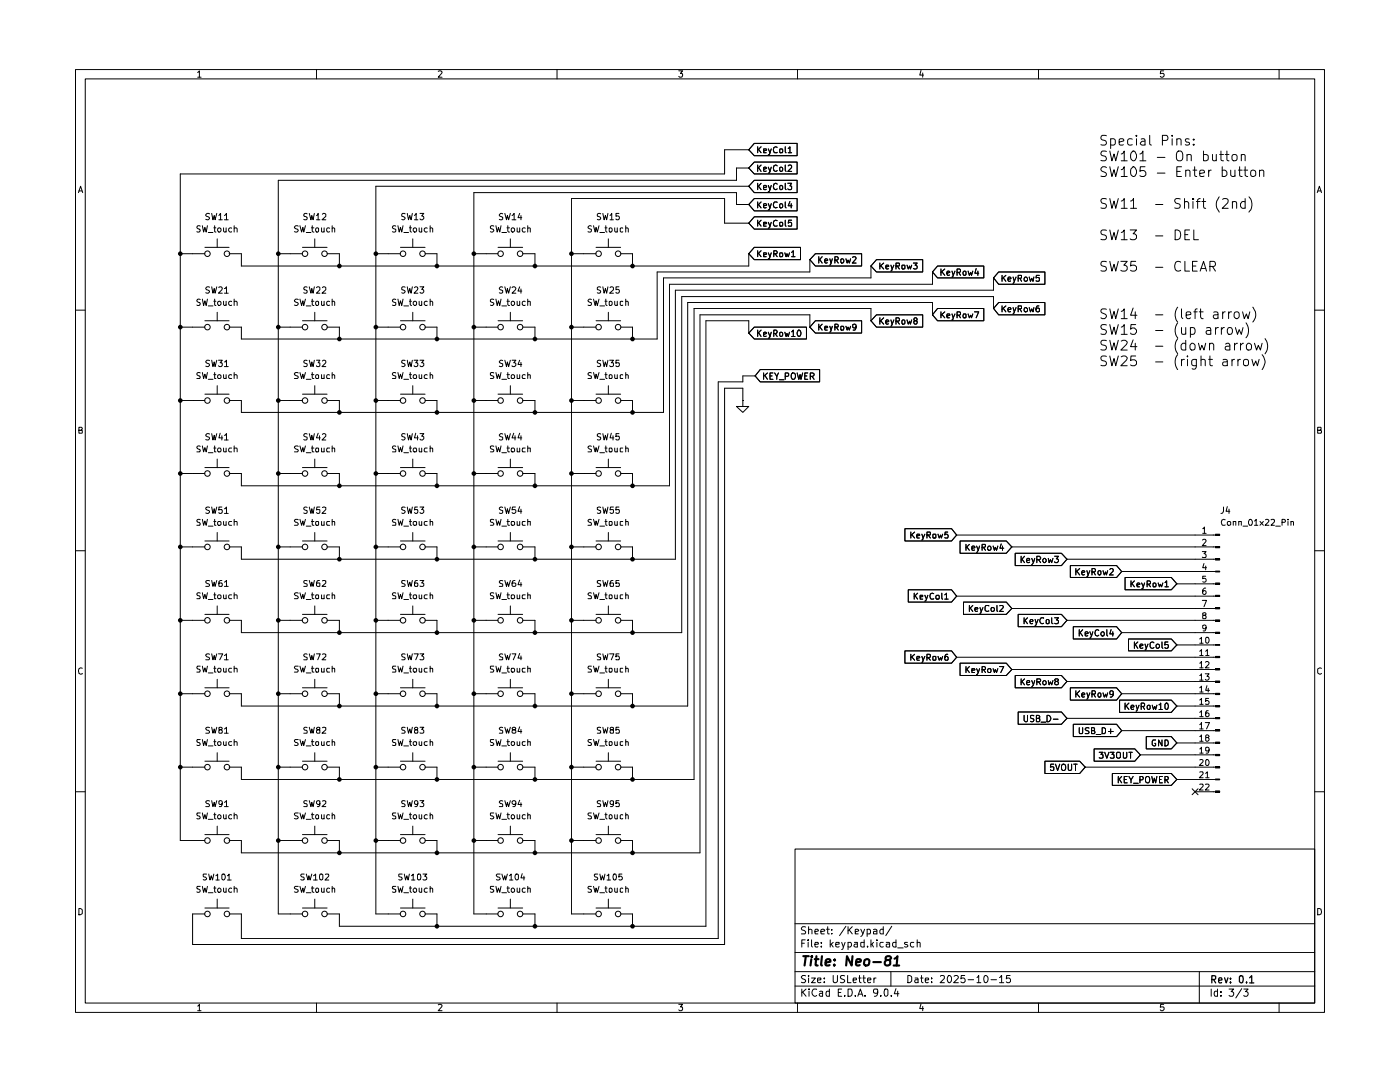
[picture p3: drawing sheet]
<svg xmlns="http://www.w3.org/2000/svg" width="279mm" height="216mm" viewBox="0 0 279 216" stroke-linecap="round" stroke-linejoin="round" font-family="sans-serif">
<g fill="none" stroke="#000" stroke-width=".2">
<path d="M15.1 13.9h249.2v188.1h-249.2zM17 15.7h245.4v184.4h-245.4zM39.5 14.5l.3-.4v1.3M39.5 15.4h.6M63.2 13.9v1.8M87.5 14.2l.5-.1 .2 .3-.7 1h.7M111.2 13.9v1.8M135.5 14.1h.7l-.4 .5h.3v.7l-.5 .1-.1-.2M159.2 13.9v1.8M183.8 14.1l-.2 .9h.7M184.1 14.6v.8M207.3 13.9v1.8"/>
<path d="M232.2 14.1h-.6v.6l.6-.1 .1 .2v.4l-.2 .2h-.4l-.1-.2M255.3 13.9v1.8M15.7 38.4l.4-1.2 .4 1.2M15.7 38.1h.6M149.4 29.9h-4.8v4.8h-108.6v133h4.9M149.4 33.5h-2.4v2.5h-91.5v146.4h4.9M149.4 37.2h-74.4v145.2h4.9M150.5 36h8.6v2.4h-8.6l-1.1-1.2zM150.5 28.6h8.6v2.5h-8.6l-1.1-1.2zM150.5 39.6h8.6v2.5h-8.6l-1.1-1.3zM150.5 32.3h8.6v2.4h-8.6l-1.1-1.2zM151.2 29.3v1.2"/>
<path d="M151.2 32.9v1.3M151.2 36.6v1.2M151.4 37.2l.5 .6M151.4 29.8l.5 .7M151.4 33.4l.5 .8M151.9 36.6l-.7 .7M151.9 29.3l-.7 .7M151.9 32.9l-.7 .7M152.4 37.4l.6-.1-.2-.3-.4 .1v.7h.5M152.4 30.1l.6-.1-.1-.3h-.5v.8h.5M152.4 33.8l.6-.2-.2-.2h-.4v.7h.5M153.3 37l.4 .8"/>
<path d="M153.3 29.7l.4 .8M153.3 33.4l.4 .8M153.9 37l-.3 1.1-.3 .2M153.9 29.7l-.3 1.1-.3 .1M153.9 33.4l-.3 1.1h-.3M155.1 36.7l-.2-.1a.65 .65 0 0 0-.6 .6 .65 .65 0 0 0 .6 .6l.2-.1M155.1 29.4l-.2-.1a.67 .67 0 0 0-.6 .5 .67 .67 0 0 0 .3 .7l.5-.1M155.1 33.1l-.2-.2a.65 .65 0 0 0-.6 .7 .65 .65 0 0 0 .6 .6l.2-.2M155.6 29.8l.5-.1v.8l-.5-.1zM155.6 33.4h.5v.7l-.3 .1-.2-.2zM155.8 37l.3 .1 .1 .2v.3l-.2 .2-.4-.1v-.5zM156.7 36.6v1.1l.2 .1"/>
<path d="M156.7 29.3v1l.2 .2M156.7 32.9v1.1l.2 .2M157.2 36.6h.8l-.4 .5 .4 .1v.5l-.2 .1h-.4l-.2-.1M157.3 29.6l.3-.3v1.2M157.3 33.1l.2-.2h.3l.2 .2v.3l-.8 .8h.8M157.3 30.5h.7M220.8 27.1l-.8-.1-.2 .2v.6l.8 .3 .2 .5-.3 .4-.8-.1M220.8 30.2h-.9l-.2 .4 .2 .4a.86 .86 0 0 1 .9 .7l-.3 .4-.8-.1M220.8 33.4l-.2-.1h-.6l-.2 .2v.5l.8 .5 .2 .4-.3 .3-.8-.1M220.8 39.7l-.8-.1-.2 .2-.1 .3a.95 .95 0 0 0 .9 .6l.2 .3-.2 .5h-.9M221.5 30.1l.4 2 .4-1.4 .4 1.4 .5-2M221.5 33.3l.4 1.9 .4-1.3 .4 1.3 .5-1.9"/>
<path d="M221.5 39.6l.4 2 .4-1.5 .4 1.5 .5-2M221.7 27.8l.5-.1 .4 .3v.6l-.2 .3h-.7M221.7 27.7v1.9M223.3 28.4l1-.3-.1-.3-.6-.1-.3 .2 .1 1h.8M223.8 30.7l.4-.2 .2-.4v2M223.8 33.9l.4-.3 .2-.3v1.9M223.8 32.1h1.2M223.8 35.2h1.2M226 27.8a.6 .6 0 0 0-1 .2l.1 .8a.64 .64 0 0 0 .9 .1M226 30.2h.5l.3 .7v.5l-.2 .5-.3 .2a.66 .66 0 0 1-.7-.7 1.19 1.19 0 0 1 .4-1.2zM226.1 33.3a1.02 1.02 0 0 1 .8 .9 1.02 1.02 0 0 1-.8 1 1.14 1.14 0 0 1 0-1.9zM226.8 27l-.2 .1 .2 .1v-.2v.2"/>
<path d="M226.8 27.7v1.3M227.5 30.7l.3-.1 .3-.5v2M227.5 32.1h1.2M227.8 27.8h.6l.1 1.2M228.5 28.1l-.6 .1-.3 .3v.2l.3 .3 .6-.1M228.5 33.3h-.9l-.1 .9 .3-.2 .6 .1 .3 .4v.4a.77 .77 0 0 1-1.2 .1M229.4 27v1.7l.4 .3M231 31.4h1.5M231 34.5h1.5M232 28l.9-.1a.56 .56 0 0 0-.2-.9h-.7v2M233.9 27v.2M233.9 27.7v1.3"/>
<path d="M234.9 27.9l.2-.2 .5 .1 .1 1.2M234.9 27.7v1.3M234.9 34.2h.6M235 30.2h.8a1.28 1.28 0 0 1-.2 1.9l-.6-.1a1.45 1.45 0 0 1 0-1.8zM235.5 39.7a.79 .79 0 0 0-1 .1l-.1 .3a1.19 1.19 0 0 0 1.1 .7v.2a.46 .46 0 0 1-.4 .6l-.7-.1M235.8 33.3h-.9v1.9h.9M236.4 39.6v2M236.6 34.1l.3-.2 .5 .1 .1 1.2M236.6 33.9v1.3M236.9 31l.1-.1a.48 .48 0 0 1 .7 .2v1M236.9 30.8v1.3M237.3 27.8a.48 .48 0 0 0-.7 .1 .43 .43 0 0 0 .5 .5h.2l.1 .3a.6 .6 0 0 1-.8 .2"/>
<path d="M238.1 39.6v.2l.1-.1-.1-.1v.2M238.1 33.9h.7M238.2 28.8v.2l-.1-.1 .1-.1v.2M238.2 27.8v.1h-.1l.1-.1v.1M238.4 33.3v1.7l.1 .1 .3 .1M239.4 34.6l1-.1-.1-.5-.6-.1-.3 .3 .1 .9h.8M239.5 39.6l-.5 .3v1.7M240.2 30.9a.65 .65 0 0 1 .9 .3v.5a.65 .65 0 0 1-.9 .3M240.2 39.6v1.6l.1 .3 .3 .1M240.2 30.1v2M241.2 33.9v1.3M241.7 33.9l-.3 .1-.2 .4"/>
<path d="M242 30.8l.1 1.2 .4 .1 .2-.2M242.7 30.8v1.3M243.3 39.3a2.24 2.24 0 0 0 0 3M243.4 30.8h.8M243.7 30.1v1.7l.1 .2 .4 .1M243.9 34l.2-.1a.63 .63 0 0 1 .8 .5v.5a.65 .65 0 0 1-1 .2M243.9 33.3v1.9M244 39.8l.3-.2h.4l.3 .2 .1 .3-.1 .4-1.1 1.1h1.2M244.5 30.8h.8M244.9 30.1v1.7v.2l.4 .1M245.6 33.9v1.1a.52 .52 0 0 0 .9 0M246 31a.56 .56 0 0 1 .9 .2v.5a.55 .55 0 0 1-.5 .4 .55 .55 0 0 1-.5-.4z"/>
<path d="M246.5 33.9v1.3M247.1 33.9h.8M247.4 33.3v1.7l.1 .1 .4 .1M247.7 31l.3-.2 .4 .1 .1 1.2M247.7 30.8v1.3M248.2 33.9h.8M248.5 33.3v1.7l.5 .2M248.5 39.6v2M249.3 39.3a2.24 2.24 0 0 1 0 3M249.8 34l.4-.1 .3 .2 .1 .8-.4 .3-.5-.2a.92 .92 0 0 1 .1-1zM251.4 34.1l.3-.2 .4 .1 .1 1.2M251.4 33.9v1.3"/>
<path d="M262.9 38.4l.4-1.2 .4 1.2M263.1 38.1h.5M36 50.6h4.9M40 45.1h-.6v.4l.5 .2 .1 .4-.3 .2-.4-.1M40 59.8h-.6v.4l.5 .2 .1 .3-.3 .3-.4-.1M40.4 45l.2 1.3 .3-.9 .2 .9 .3-1.3M40.4 59.7l.2 1.3 .3-1 .2 1 .3-1.3M40.9 49.4h4.8M41.6 46.4h.9M41.8 42.7l-.5-.1-.2 .2 .1 .4 .5 .1 .1 .3-.2 .3-.5-.1M41.8 57.3l-.5-.1-.2 .3 .1 .3 .5 .2 .1 .2-.2 .3-.5-.1M42.2 42.6l.3 1.3 .3-.9 .1 .9 .4-1.3"/>
<path d="M42.2 57.2l.3 1.3 .3-.9 .1 .9 .4-1.3M42.7 45.5h.4M42.8 45v1.2l.3 .1M42.8 59.7v1.2l.3 .1M43.3 47.7v1.7M43.5 45.5h.4l.2 .2v.4l-.2 .2-.5-.2zM43.7 43l.3-.4v1.3M43.7 57.4l.4-.2 .3 .4-.8 .9h.8M43.7 43.9h.7M44.6 45.5v.6l.2 .2 .3-.2M44.8 43l.4-.4v1.3M44.8 57.6h.2l.2-.4v1.3"/>
<path d="M44.8 43.9h.7M44.8 58.5h.7M45.1 45.5v.8M45.7 50.6h2.5v2.5h101.2v-2.5M46.2 45.5h-.3l-.3 .2v.4l.3 .2 .3-.1M46.7 45.5h.5l.1 .1v.7M46.7 45v1.3M46.7 59.7v1.3M55.5 50.6h4.9M59.5 45.1l-.5-.1-.2 .3v.2l.5 .2 .2 .3-.2 .3-.5-.1M59.5 59.8l-.5-.1-.2 .2v.3l.7 .3-.2 .5-.5-.1M59.9 45l.3 1.3 .2-.9 .2 .9 .4-1.3"/>
<path d="M59.9 59.7l.3 1.3 .2-1 .2 1 .4-1.3M60.4 49.4h4.9M61.1 46.4h1M61.3 42.7l-.4-.1-.3 .2 .1 .4 .6 .1v.4l-.2 .2-.5-.1M61.3 57.3l-.4-.1-.3 .3 .1 .3 .6 .2v.3l-.2 .2-.5-.1M61.7 42.6l.4 1.3 .1-.9 .3 .9 .2-1.3M61.7 57.2l.4 1.3 .1-.9 .3 .9 .2-1.3M62.1 45.5h.6M62.3 45v1.1l.4 .2M62.3 59.7v1.1l.4 .2M62.8 47.7v1.7M63.1 45.5h.5v.6l-.2 .2-.3-.1-.1-.1z"/>
<path d="M63.2 43l.3-.4v1.3M63.2 57.4l.1-.2h.4l.1 .2v.4l-.6 .7h.6M63.2 43.9h.6M64.2 45.5v.7l.3 .1 .2-.2M64.3 42.8l.2-.2 .4 .1 .1 .5-.7 .7h.7M64.3 57.4l.2-.2 .4 .1 .1 .5-.7 .7h.7M64.7 45.5v.8M65.3 50.6h2.4v2.5M65.8 45.5a.36 .36 0 0 0-.6 .2l.1 .5h.5M66.3 45.5h.3l.2 .1v.7M66.3 45v1.3M66.3 59.7v1.3"/>
<path d="M75 50.6h4.9M79 45.1l-.4-.1-.3 .3 .1 .2 .6 .3v.3l-.2 .2-.5-.1M79 59.8l-.4-.1-.3 .2 .1 .3 .6 .2v.4l-.2 .2-.5-.1M79.4 45l.3 1.3 .2-.9 .3 .9 .2-1.3M79.4 59.7l.3 1.3 .2-1 .3 1 .2-1.3M79.9 49.4h4.9M80.6 46.4h.9M80.9 42.7l-.6-.1-.1 .2v.3l.7 .4-.3 .4-.4-.1M80.9 57.3l-.6-.1-.1 .2v.3l.7 .5-.3 .3-.4-.1M81.3 42.6l.2 1.3 .3-.9 .2 .9 .3-1.3M81.3 57.2l.2 1.3 .3-.9 .2 .9 .3-1.3M81.7 45.5h.4"/>
<path d="M81.9 45v1.1l.2 .2M81.9 59.7v1.1l.2 .2M82.4 47.7v1.7M82.5 45.5h.6v.7l-.4 .1-.2-.2zM82.7 43l.4-.4v1.3M82.7 57.4l.4-.2 .3 .4-.8 .9h.8M82.7 43.9h.7M83.6 45.5v.6l.2 .2 .4-.2M83.8 42.6h.8l-.4 .5 .3 .1 .1 .4-.3 .3h-.3l-.2-.2M83.8 57.2h.8l-.4 .5 .3 .1 .1 .4-.3 .3h-.3l-.2-.2M84.2 45.5v.8M84.8 50.6h2.4v2.5"/>
<path d="M85.3 45.5h-.4l-.2 .2v.4l.2 .2 .4-.1M85.8 45.5h.4l.2 .1v.7M85.8 45v1.3M85.8 59.7v1.3M94.6 50.6h4.8M98.5 45.1l-.5-.1-.1 .2v.3l.5 .2 .1 .3-.2 .3-.4-.1M98.5 59.8l-.5-.1-.1 .2v.3l.6 .3-.2 .5-.4-.1M99 45l.2 1.3 .3-.9 .2 .9 .3-1.3M99 59.7l.2 1.3 .3-1 .2 1 .3-1.3M99.4 49.4h4.9M100.2 46.4h.9M100.3 42.7l-.4-.1-.3 .2 .2 .4 .5 .1v.4l-.1 .2-.6-.1"/>
<path d="M100.3 57.3l-.4-.1-.3 .3 .2 .3 .5 .2v.3l-.1 .2-.6-.1M100.8 42.6l.3 1.3 .2-.9 .2 .9 .4-1.3M100.8 57.2l.3 1.3 .2-.9 .2 .9 .4-1.3M101.2 45.5h.5M101.3 45v1.1l.4 .2M101.3 59.7v1.1l.4 .2M101.9 47.7v1.7M102.1 45.5h.3l.3 .2v.4l-.3 .2-.3-.1-.1-.1zM102.2 43l.4-.4v1.3M102.2 57.4l.2-.2h.3l.3 .3-.1 .3-.7 .7h.8M102.2 43.9h.8M103.2 45.5v.7l.3 .1 .2-.2"/>
<path d="M103.7 42.6l-.3 .8h.7M103.7 57.2l-.3 .9h.7M103.7 45.5v.8M104 43v.9M104 57.7v.8M104.3 50.6h2.5v2.5M104.8 45.5h-.3l-.3 .2 .1 .5h.5M105.3 45.5h.5v.8M105.3 45v1.3M105.3 59.7v1.3M114 50.6h5M118 45.1l-.4-.1-.3 .3 .1 .2 .6 .3v.3l-.1 .2-.6-.1"/>
<path d="M118 59.8l-.4-.1-.3 .2 .1 .3 .6 .2v.4l-.1 .2-.6-.1M118.4 45l.4 1.3 .2-.9 .2 .9 .3-1.3M118.4 59.7l.4 1.3 .2-1 .2 1 .3-1.3M119 49.4h4.9M119.7 46.4h.9M119.9 42.7l-.4-.1-.3 .2v.3l.7 .4-.3 .4-.4-.1M119.9 57.3l-.4-.1-.3 .2v.3l.7 .5-.3 .3-.4-.1M120.3 42.6l.3 1.3 .2-.9 .3 .9 .2-1.3M120.3 57.2l.3 1.3 .2-.9 .3 .9 .2-1.3M120.7 45.5h.5M120.9 45v1.1l.3 .2M120.9 59.7v1.1l.3 .2"/>
<path d="M121.4 47.7v1.7M121.6 45.5h.5v.7l-.4 .1-.1-.2zM121.7 43l.4-.4v1.3M121.7 57.4l.2-.2 .4 .1 .1 .5-.7 .7h.7M121.7 43.9h.7M122.7 45.5v.6l.1 .2 .4-.2M123.2 45.5v.8M123.5 42.6h-.6v.6h.6v.6l-.4 .1-.2-.2M123.5 57.2h-.6v.6h.6v.6l-.4 .1-.2-.2M123.9 50.6h2.3v2.5M124.3 45.5h-.5v.6l.1 .2 .4-.1M124.9 45.5h.3l.2 .1v.7"/>
<path d="M124.9 45v1.3M124.9 59.7v1.3M149.4 40.8h-2.4v-2.4h-52.4v144h4.8M149.4 44.5h-4.8v-4.9h-30.6v142.8h5M150.5 43.3h8.6v2.4h-8.6l-1.1-1.2zM150.5 49.4h9.3v2.4h-9.3l-1.1-1.2zM151.2 40.3v1.2M151.2 43.9v1.2M151.2 50v1.2M151.4 44.4l.5 .7M151.4 40.8l.5 .7M151.4 50.5l.5 .7"/>
<path d="M151.9 43.9l-.7 .7M151.9 40.3l-.7 .7M151.9 50l-.7 .7M152.4 44.7l.6-.1-.1-.2h-.5v.7h.5M152.4 41.1l.6-.1-.2-.4-.4 .1v.7h.5M152.4 50.9l.6-.2-.1-.2h-.5v.7h.5M153.3 44.4l.4 .7M153.3 40.6l.4 .9M153.3 50.5l.4 .7M153.9 44.4l-.3 1.1h-.3M153.9 40.6l-.3 1.1-.3 .2M153.9 50.5l-.3 1.1h-.3"/>
<path d="M154.4 50.6h.6v-.5l-.6-.1v1.2M154.7 50.6l.4 .6M155.1 44l-.2-.1a.67 .67 0 0 0-.6 .5 .67 .67 0 0 0 .3 .7l.5-.1M155.1 40.4l-.5-.1a.61 .61 0 0 0-.3 .8 .61 .61 0 0 0 .8 .3M155.6 44.4h.5v.7l-.5-.1zM155.6 40.8l.2-.2 .3 .1v.7h-.5zM155.6 50.5h.5v.7l-.5-.1zM156.6 50.5l.3 .7 .2-.6 .2 .6 .3-.7M156.7 43.9v1.1l.2 .1M156.7 40.3v1l.2 .2M157.6 40.2l-.3 .9h.8M157.9 40.6v.9"/>
<path d="M158 43.9h-.6l-.1 .6 .2-.1h.3l.2 .1v.5h-.7M158 50.4l.3-.4v1.2M158 51.2h.7M161.6 51.8v2.5h-30.5v13.3h-82.9v-2.3h-2.5M162.7 50.6h9.3v2.5h-9.3l-1.1-1.3zM163.4 51.2v1.3M163.6 51.7l.5 .8M164.1 51.2l-.7 .8M164.6 52.1l.6-.1-.2-.4-.4 .2v.5l.2 .2 .3-.1M165.6 51.6l.3 .9M166.1 51.6l-.5 1.3M166.6 51.9l.6-.1v-.5l-.6-.1v1.3"/>
<path d="M166.9 51.9l.4 .6M167.8 51.7h.5v.7l-.3 .1-.2-.2zM168.8 51.6l.3 .9 .1-.6 .3 .6 .3-.9M170.2 51.4l.4-.2 .3 .4-.8 .9h.8M173.8 53.1v2.4h-41.4v26.8h-84.2v-2.4h-2.5M174.9 51.8h9.2v2.5h-9.2l-1.1-1.2zM175.6 52.5v1.2M175.8 53l.6 .7M176.4 52.5l-.8 .7M176.8 53.3l.6-.1-.1-.3h-.4l-.1 .2v.4l.2 .2 .3-.1M177.8 52.9l.3 .8M178.4 52.9l-.4 1.1-.2 .1"/>
<path d="M178.8 53.1h.6l.1-.5-.7-.1v1.2M179.1 53.1l.4 .6M180.1 52.9l.5 .1v.6h-.6zM181 52.9l.3 .8 .2-.6 .2 .6 .2-.8M182.3 52.5h.7l-.4 .4 .4 .1v.6h-.7M186.1 54.3v2.4h-52.5v40.2h-85.4v-2.4h-2.5M187.1 53.1h9.2v2.4h-9.2l-1-1.2zM187.8 53.7v1.2M188 54.2l.5 .7M188.5 53.7l-.7 .7M189 54.5l.6-.1-.2-.3-.4 .2v.4l.1 .2h.4M190 54.1l.2 .8"/>
<path d="M190.6 54.1l-.4 1.1-.2 .1M191 54.4h.5l.2-.2v-.4l-.2-.1h-.5v1.2M191.3 54.4l.4 .5M192.3 54.2h.5v.6l-.2 .1h-.3l-.1-.2zM193.2 54.1l.3 .8 .2-.5 .2 .5 .2-.8M194.8 53.6l-.2 .9h.7M195.2 54.1v.8M198.3 55.5v2.4h-63.5v53.7h-86.6v-2.5h-2.5M199.3 54.3h9.2v2.4h-9.2l-1-1.2zM200 54.9v1.2M200.2 55.5l.5 .6M200.7 54.9l-.7 .7"/>
<path d="M201.2 55.7l.6-.1-.2-.3-.4 .2v.5l.1 .1 .4-.1M202.2 55.3l.2 .8M202.8 55.3l-.6 1.3M203.2 55.5h.7v-.5l-.7-.1v1.2M203.5 55.5l.4 .6M204.5 55.4l.3-.1 .3 .2-.1 .5h-.5zM205.4 55.3l.3 .8 .2-.6 .3 .6 .1-.8M207.4 54.9h-.6v.6h.6v.5h-.6M220.8 46l-.8-.1-.3 .3 .2 .5 .8 .4v.6l-.2 .1-.8-.1M220.8 52.2h-.8l-.2 .1v.6l.8 .4 .2 .5-.3 .3-.8-.1M221.5 45.9l.4 1.9 .4-1.4 .4 1.4 .5-1.9M221.5 52.2l.4 1.9 .4-1.4 .4 1.4 .5-1.9"/>
<path d="M223.7 52.2h1.3l-.7 .7 .4 .1 .3 .3v.5l-.3 .2a.92 .92 0 0 1-1-.1M223.8 40.1l.2-.1 .4-.4v2M223.8 46.4l.2-.1 .4-.4v1.9M223.8 41.6h1.2M223.8 47.8h1.2M225.5 45.9h1.3l-.7 .7h.3l.4 .4v.5l-.2 .2a.92 .92 0 0 1-1.1 0M225.6 40.1l.3-.1 .3-.4v2M225.6 41.6h1.2M226.6 52.2h-.9l-.1 .9 .1-.1a.79 .79 0 0 1 1.1 .3v.5a.77 .77 0 0 1-1.2 .1M230.6 40.8h1.5M230.6 47.1h1.5M230.6 53.3h1.5"/>
<path d="M234.5 45.9a1 1 0 0 1 1.2 .6 1 1 0 0 1-.5 1.2l-.7 .1zM235.6 52.3l-.1-.1a.73 .73 0 0 0-.8 .1 .73 .73 0 0 0-.3 .7v.3a.76 .76 0 0 0 .6 .8l.6-.2M236.4 40.5l.2-.3 .5 .1 .1 .3v1M236.5 52.2v1.9h.9M236.5 46.8h.6M237.4 45.9h-.9v1.9h.9M238 53.1h.7M238.1 40.2v1.4M238.2 45.9v1.9h1M238.8 40.2h.7M238.9 52.2h-.9v1.9h.9M239.5 54.1l.7-1.9 .6 1.9"/>
<path d="M239.7 53.6h.9M239.9 40.2h.7M241.5 53.2l.9-.1a.56 .56 0 0 0-.2-.9h-.7v1.9M242 53.2l.6 .9M246 40.5a.44 .44 0 0 1 .4-.3 .44 .44 0 0 1 .4 .4v1M246 40.2v1.4M248.5 40.3l-.2-.1a.63 .63 0 0 0-.7 .4v.5a.62 .62 0 0 0 .9 .4M15.1 61.9h1.9M36 65.3h4.9M36 79.9h4.9M40 74.4h-.6v.4l.5 .2 .1 .4-.1 .1h-.6M40.4 74.3l.2 1.2 .3-.8 .2 .8 .3-1.2"/>
<path d="M40.9 64h4.8M40.9 78.7h4.8M41.6 61h.9M41.6 75.7h.9M41.8 72l-.5-.1-.2 .2v.3l.6 .2 .1 .2-.2 .3h-.5M42.2 71.9l.3 1.2 .3-.9 .1 .9 .4-1.2M42.7 60.1h.4M42.7 74.8h.4M42.8 74.3v1.2h.3M43.3 62.3v1.7M43.3 77v1.7M43.5 60.2l.4-.1 .2 .3v.3l-.2 .3-.5-.3z"/>
<path d="M43.5 74.8h.5l.1 .6-.2 .1h-.3l-.2-.1zM43.6 71.9h.8l-.5 .5h.4v.7h-.5l-.2-.1M44.6 60.1v.7l.2 .2 .3-.2M44.6 74.8l.1 .7 .4-.1M44.8 72.2h.2l.2-.3v1.2M44.8 73.1h.7M45.1 60.1v.9M45.1 74.8v.7M46.2 60.2l-.3-.1-.3 .3v.3l.3 .3 .3-.1M46.2 74.8h-.3l-.3 .2v.4l.2 .1h.4M46.7 60.2l.5-.1 .1 .2v.7M46.7 74.8h.5l.1 .1v.6"/>
<path d="M46.7 74.3v1.2M55.5 65.3h4.9M55.5 79.9h4.9M59.5 74.4h-.7v.4l.5 .2 .2 .4-.2 .1h-.5M59.9 74.3l.3 1.2 .2-.8 .2 .8 .4-1.2M60.4 64h4.9M60.4 78.7h4.9M61.1 61h1M61.1 75.7h1M61.3 72l-.4-.1-.3 .2 .1 .3 .6 .2v.4l-.2 .1h-.5M61.7 71.9l.4 1.2 .1-.9 .3 .9 .2-1.2M62.1 60.1h.6"/>
<path d="M62.1 74.8h.6M62.3 74.3v1.1l.1 .1h.3M62.8 62.3v1.7M62.8 77v1.7M63.1 74.8h.5l-.1 .7h-.4zM63.1 60.2h.5v.6l-.2 .2-.3-.1-.1-.2zM63.2 71.9h.6l-.3 .5 .3 .1v.5l-.1 .1h-.4l-.1-.1M64.2 74.8v.7l.5-.1M64.2 60.1v.8l.3 .1 .2-.2M64.3 72l.5-.1 .2 .1v.4l-.7 .7h.7M64.7 60.1v.9M64.7 74.8v.7"/>
<path d="M65.3 65.3h2.4v2.3M65.3 79.9h2.4v2.4M65.8 74.8a.36 .36 0 0 0-.6 .2l.1 .5h.5M65.8 60.2a.36 .36 0 0 0-.6 .2l.1 .5h.5M66.3 74.8h.3l.2 .1v.6M66.3 60.2l.3-.1 .2 .2v.7M66.3 74.3v1.2M75 65.3h4.9M75 79.9h4.9M79 74.4l-.4-.1-.3 .3 .1 .2 .6 .3v.3l-.7 .1M79.4 74.3l.3 1.2 .2-.8 .3 .8 .2-1.2M79.9 64h4.9"/>
<path d="M79.9 78.7h4.9M80.6 61h.9M80.6 75.7h.9M80.9 72l-.6-.1-.1 .1v.4l.5 .2 .2 .2-.3 .3h-.4M81.3 71.9l.2 1.2 .3-.9 .2 .9 .3-1.2M81.7 60.1h.4M81.7 74.8h.4M81.9 74.3v1.1l.2 .1M82.4 62.3v1.7M82.4 77v1.7M82.5 60.2h.6v.7l-.4 .1-.2-.3zM82.5 74.8h.6v.7h-.5l-.1-.1z"/>
<path d="M82.6 71.9h.8l-.4 .5h.3v.7h-.5l-.2-.1M83.6 60.1v.7l.2 .2 .4-.2M83.6 74.8l.1 .7 .5-.1M83.8 71.9h.8l-.4 .5 .4 .2v.3l-.3 .2h-.3l-.2-.1M84.2 60.1v.9M84.2 74.8v.7M84.8 65.3h2.4v2.3M84.8 79.9h2.4v2.4M85.3 60.2l-.4-.1-.2 .3v.3l.2 .3 .4-.1M85.3 74.8h-.4l-.2 .2v.4l.1 .1h.5M85.8 60.2l.4-.1 .2 .2v.7M85.8 74.8h.4l.2 .1v.6"/>
<path d="M85.8 74.3v1.2M94.6 65.3h4.8M94.6 79.9h4.8M98.5 74.4h-.6v.4l.6 .4-.1 .3h-.5M99 74.3l.2 1.2 .3-.8 .2 .8 .3-1.2M99.4 64h4.9M99.4 78.7h4.9M100.2 61h.9M100.2 75.7h.9M100.3 72l-.4-.1-.3 .2 .1 .3 .6 .2v.4l-.1 .1h-.6M100.8 71.9l.3 1.2 .2-.9 .2 .9 .4-1.2M101.2 60.1h.5"/>
<path d="M101.2 74.8h.5M101.3 74.3v1.1l.1 .1h.3M101.9 62.3v1.7M101.9 77v1.7M102.1 60.2l.3-.1 .3 .3v.3l-.3 .3-.3-.1-.1-.2zM102.1 74.8h.5l.1 .6-.2 .1h-.4zM102.2 71.9h.8l-.5 .5 .5 .2v.3l-.3 .2h-.3l-.2-.1M103.2 60.1v.8l.3 .1 .2-.2M103.2 74.8v.7l.5-.1M103.7 71.9l-.3 .8h.7M103.7 60.1v.9M103.7 74.8v.7"/>
<path d="M104 72.3v.8M104.3 65.3h2.5v2.3M104.3 79.9h2.5v2.4M104.8 60.2l-.3-.1-.3 .3 .1 .5h.5M104.8 74.8h-.3l-.3 .2 .1 .5h.5M105.3 60.2h.5v.8M105.3 74.8h.5v.7M105.3 74.3v1.2M114 65.3h5M114 79.9h5M118 74.4h-.6a.57 .57 0 0 0 .6 .7l-.1 .4h-.6M118.4 74.3l.4 1.2 .2-.8 .2 .8 .3-1.2"/>
<path d="M119 64h4.9M119 78.7h4.9M119.7 61h.9M119.7 75.7h.9M119.9 72l-.4-.1-.3 .1v.4l.6 .2 .1 .2-.3 .3h-.4M120.3 71.9l.3 1.2 .2-.9 .3 .9 .2-1.2M120.7 60.1h.5M120.7 74.8h.5M120.9 74.3v1.1l.3 .1M121.4 62.3v1.7M121.4 77v1.7M121.6 74.8h.5v.7l-.5-.1z"/>
<path d="M121.6 60.2h.5v.7l-.4 .1-.1-.2zM121.7 71.9h.7l-.4 .5 .4 .1v.5l-.2 .1h-.4l-.1-.1M122.7 74.8l.1 .7 .4-.1M122.7 60.1v.7l.1 .2 .4-.2M123.2 60.1v.9M123.2 74.8v.7M123.5 71.9h-.6v.6l.6-.1v.7h-.4l-.2-.1M123.9 65.3h2.3v2.3M123.9 79.9h2.3v2.4M124.3 74.8h-.5v.6l.5 .1M124.3 60.2h-.5v.6l.1 .2 .4-.1M124.9 74.8h.3l.2 .1v.6"/>
<path d="M124.9 60.2l.3-.1 .2 .2v.7M124.9 74.3v1.2M148.2 79.9v1.2h1.2l-1.2 1.2-1.2-1.2h1.2M148.2 79.9h.1M148.2 79.9v-2.4h-3.6v111h-106.2v-6.1h2.5M149.4 66.5v-2.5h-8.5v120.8h-73.2v-2.4h-2.4M150.5 65.3h10.4v2.3h-10.4l-1.1-1.1zM150.7 75h-2.5v1.2h-4.9v111.1h-95.1v-4.9h-2.5M151.2 65.9v1.2M151.4 66.4l.5 .7M151.7 73.7h11.9v2.5h-11.9l-1-1.2zM151.9 65.9l-.7 .6"/>
<path d="M152.4 66.7l.6-.2-.2-.2-.4 .1v.7h.5M152.4 74.4v1.3M152.7 74.9l.5 .8M153.2 74.4l-.8 .7M153.3 66.3l.4 .8M153.7 75h.4M153.9 66.3l-.3 1.1-.3 .1M154.3 74.4h-.6v1.3h.6M154.4 66.5h.6v-.5l-.6-.1v1.2M154.6 74.4l.4 .7 .4-.7M154.7 66.5l.4 .6M155 75.1v.6"/>
<path d="M155.5 75.8h1M155.6 66.4h.5v.7h-.3l-.2-.1zM156.6 66.3l.3 .8 .2-.6 .2 .6 .3-.8M156.7 75.1h.5l.2-.2v-.4l-.7-.1v1.3M158 66.2l.3-.3v1.2M158 67.1h.7M158.2 74.4a.46 .46 0 0 1 .5 .4l-.1 .8-.4 .1a.86 .86 0 0 1 0-1.3zM159.1 74.4l.3 1.3 .3-.9 .1 .9 .4-1.3M159.3 66a.56 .56 0 0 1 .6 .3 .56 .56 0 0 1-.2 .7v.1a.56 .56 0 0 1-.7-.4 .56 .56 0 0 1 .3-.7zM160.6 75h.4M161.2 74.4h-.6v1.3h.6M161.6 65.3v-2.5h-21.9v107.4h-91.5v-2.5h-2.5"/>
<path d="M161.7 75.1h.5l.3-.3-.1-.3-.7-.1v1.3M162 75.1l.5 .6M162.7 64h9.3v2.5h-9.3l-1.1-1.2zM163.4 64.7v1.2M163.6 65.2l.5 .7M164.1 64.7l-.7 .7M164.6 65.4h.6l-.1-.3h-.4l-.1 .2 .1 .6h.4M165.6 65.1l.3 .8M166.1 65.1l-.3 1.1-.2 .1M166.6 65.3h.6v-.5l-.6-.1v1.2M166.9 65.3l.4 .6M167.8 65.2l.5-.1v.8l-.5-.1z"/>
<path d="M168.8 65.1l.3 .8 .1-.6 .3 .6 .3-.8M170.9 65.2l-.3 .2h-.3v-.6a.36 .36 0 0 1 .6 .1l-.2 .9-.4 .1M173.8 64v-2.5h-35.3v94h-90.3v-2.4h-2.5M174.9 62.8h9.2v2.5h-9.2l-1.1-1.3zM175.6 63.4v1.3M175.8 64l.6 .7M176.4 63.4l-.8 .8M176.8 64.3l.6-.1-.2-.4-.4 .2v.5l.2 .2 .3-.1M177.8 63.8l.3 .9M178.4 63.8l-.6 1.3M178.8 64.1l.7-.1v-.4l-.2-.2h-.5v1.3M179.1 64.1l.4 .6"/>
<path d="M180 64l.2-.2 .4 .2v.5l-.2 .2-.4-.2zM181 63.8l.3 .9 .2-.6 .2 .6 .2-.9M182.6 64l-.1-.1a.31 .31 0 0 1 0-.4 .31 .31 0 0 1 .5 .1v.3l-.5 .1-.1 .2 .1 .4 .1 .1 .4-.1v-.2v-.4h-.2M186.1 62.8v-2.4h-48.9v80.5h-89v-2.5h-2.5M187.1 61.5h9.2v2.5h-9.2l-1-1.2zM187.8 62.2v1.2M188 62.7l.5 .7M188.5 62.2l-.7 .7M189 63.1l.6-.2-.1-.2h-.4l-.1 .1 .1 .6h.4M190 62.7l.2 .7M190.6 62.7l-.4 1.1h-.2M191 62.9h.5l.2-.2v-.4l-.7-.1v1.2"/>
<path d="M191.3 62.9l.4 .5M192.3 62.7h.5l-.1 .7h-.4zM193.2 62.7l.3 .7 .2-.5 .2 .5 .2-.7M194.5 62.2h.8l-.5 1.2M198.3 61.5v-2.3h-62.2v67h-87.9v-2.4h-2.5M199.3 60.4h9.2v2.4h-9.2l-1-1.3zM200 61v1.2M200.2 61.5l.5 .7M200.7 61l-.7 .7M201.2 61.8l.6-.1-.2-.3-.4 .1v.6l.1 .1 .4-.1M202.2 61.4l.2 .8M202.8 61.4l-.6 1.3"/>
<path d="M203.2 61.6l.7-.1v-.4l-.7-.1v1.2M203.5 61.6l.4 .6M204.5 61.5l.3-.1 .3 .2-.1 .5h-.5zM205.4 61.4l.3 .8 .2-.6 .3 .6 .1-.8M207.3 61l-.4 .1-.1 .9 .2 .2 .4-.1v-.6h-.4l-.2 .2M220.8 61.7l-.8-.1-.2 .2v.5l.8 .4 .2 .5-.3 .4h-.5l-.3-.2M220.8 64.9l-.8-.1-.2 .1-.1 .4a.95 .95 0 0 0 .9 .6l.2 .2-.2 .5h-.9M220.8 68l-.8-.1-.2 .2v.6l.8 .3 .2 .4-.3 .4h-.8M220.8 71.1l-.8-.1-.3 .4 .2 .5 .8 .3v.6l-.2 .2-.8-.1M221.5 61.6l.4 2 .4-1.5 .4 1.5 .5-2M221.5 64.8l.4 1.9 .4-1.4 .4 1.4 .5-1.9M221.5 67.9l.4 1.9 .4-1.4 .4 1.4 .5-1.9"/>
<path d="M221.5 71l.4 2 .4-1.5 .4 1.5 .5-2M223.8 62.1h.2l.4-.5v2M223.8 65.3l.2-.1 .4-.4v1.9M223.8 68.1a.77 .77 0 0 1 1.2 .1l-.2 .5-1.1 1.1h1.3M223.8 71.2a.77 .77 0 0 1 1.2 .2l-.2 .5-1.1 1.1h1.3M223.8 63.6h1.2M223.8 66.7h1.2M226.1 61.5l-.5 1.4h1.3M226.1 67.8l-.5 1.4h1.3M226.6 62.2v1.4M226.6 68.5v1.3M226.6 64.8h-.9l-.1 .9 .4-.3h.4l.4 .5v.4l-.4 .4h-.4l-.4-.2"/>
<path d="M226.6 71h-.9l-.1 1 .1-.1a.79 .79 0 0 1 1.1 .2v.5a.77 .77 0 0 1-1.2 .2M230.6 62.8h1.5M230.6 66h1.5M230.6 69.1h1.5M230.6 72.2h1.5M235 61.3a2.38 2.38 0 0 0 0 3M235 64.4a2.38 2.38 0 0 0 0 3M235 67.6a2.52 2.52 0 0 0 0 3M235 70.8a2.38 2.38 0 0 0 0 2.9M235.8 61.6v1.6l.2 .4M235.8 65.4l.1 1.2 .5 .1 .2-.2M235.8 71.7v1.3"/>
<path d="M236.4 71.7l-.4 .1-.2 .2M236.6 68.7l-.1-.2h-.5l-.2 .2a.92 .92 0 0 0 .1 1.1h.7M236.6 65.4v1.3M236.6 67.9v1.9M236.7 62.9l1-.2-.1-.4-.6-.1-.3 .3 .1 .9 .2 .2h.4l.2-.2M237 71v.2M237 71.7v1.3M237.6 65.4h.7l.2 .4-.2 .8h-.7M237.6 65.4v1.9M237.8 68.5h.3l.3 .2a.92 .92 0 0 1-.1 1.1 .52 .52 0 0 1-.8-.4v-.5zM238.2 62.2h.7M238.8 71.7v1.5l-.4 .5-.5-.1"/>
<path d="M238.8 71.8l-.6-.1-.4 .3v.6l.2 .3h.8M238.9 61.6l-.3 .1-.1 .2v1.7M239.2 68.5l.3 1.3 .4-.9 .4 .9 .3-1.3M239.3 62.2h.8M239.6 61.6v1.6l.3 .4h.2M239.7 71.9l.2-.2 .6 .1v1.2M239.7 71v2M240.8 65.4h.8v1.3M241.2 71.7h.8M241.4 68.7l.2-.2h.4l.1 .2 .1 1.1M241.4 68.5v1.3M241.5 71v1.7l.1 .2 .4 .1"/>
<path d="M241.6 65.9l-.8 .1-.1 .2 .1 .4h.8M242.2 62.3a.6 .6 0 0 1 .9 .2v1.1M242.6 65.4v1.3M243.1 62.7l-.7 .1a.36 .36 0 0 0-.2 .6l.2 .2h.4l.3-.2M243.2 65.4h-.5l-.1 .4M243.8 65.4v1.3M244 62.2v1.4M244.1 71.8a.6 .6 0 0 1 .8 .2v1M244.3 65.4h-.3l-.2 .4M244.5 62.2l-.3 .1-.2 .4M244.6 68.7l.3-.2h.3l.2 .2v1.1M244.9 72.1l-.6 .1-.3 .3v.2l.3 .3 .6-.1"/>
<path d="M245.1 65.4h.7l.2 .4-.2 .8h-.7l-.2-.3zM245.2 62.2v1.4M245.4 69l-.8 .2-.1 .1 .1 .5h.8M245.8 62.2a.46 .46 0 0 0-.6 .5M245.9 71.7v1.3M246.4 62.4l.1-.1a.52 .52 0 0 1 .8 .4l-.1 .6-.2 .3h-.3l-.4-.4zM246.4 71.7l-.4 .1-.1 .2M246.4 68.5v1.3M246.5 65.4l.5 1.3 .3-.9 .4 .9 .4-1.3M247 68.5l-.5 .2-.1 .2M247.1 71.7v1.3M247.6 71.7l-.4 .1-.1 .2"/>
<path d="M247.6 68.5v1.3M248 62.2l.3 1.4 .4-.9 .4 .9 .3-1.4M248.2 68.5l-.6 .4M248.2 71.9l.3-.2 .6 .2 .1 .7-.2 .3-.5 .1-.3-.2zM248.7 64.4a2.38 2.38 0 0 1 0 3M248.8 68.7l.3-.2h.2l.4 .2a.92 .92 0 0 1-.1 1.1 .52 .52 0 0 1-.9-.4zM249.8 71.7l.4 1.3 .4-1 .3 1 .4-1.3M250 61.3a2.14 2.14 0 0 1 0 3M250.4 68.5l.4 1.3 .3-.9 .4 .9 .4-1.3M251.9 70.8a2.12 2.12 0 0 1 0 2.9M252.5 67.6a2.52 2.52 0 0 1 0 3M262.4 61.9h1.9"/>
<path d="M15.7 85.8h.5l.2-.2-.1-.3h-.6v1.1h.6l.1-.5-.2-.1M36 94.5h4.9M40 89.1h-.6v.4l.5 .2 .1 .3-.1 .2h-.6M40.4 89l.2 1.2 .3-.9 .2 .9 .3-1.2M40.9 93.3h4.8M41.6 90.3h.9M41.8 86.6l-.5-.1-.2 .3v.2l.7 .4-.2 .4-.5-.1M42.2 86.5l.3 1.3 .3-.9 .1 .9 .4-1.3M42.7 89.4h.4M42.8 89v1.2h.3M43.3 91.6v1.7M43.5 89.5h.5l.1 .5-.2 .2h-.3l-.2-.2z"/>
<path d="M43.9 86.4l-.2 1h.7M44.3 86.9v.9M44.6 89.4l.1 .8 .4-.1M44.8 86.9h.2l.2-.4v1.3M44.8 87.8h.7M45.1 89.4v.8M46.2 89.4h-.4l-.2 .3v.3l.2 .2h.4M46.7 89.5l.5-.1 .1 .8M46.7 89v1.2M55.5 94.5h4.9M59.5 89.1h-.7v.2l.5 .4 .2 .3-.2 .2h-.5M59.9 89l.3 1.2 .2-.9 .2 .9 .4-1.2"/>
<path d="M60.4 93.3h4.9M61.1 90.3h1M61.3 86.6l-.4-.1-.3 .3 .1 .2 .6 .3v.3l-.2 .2-.5-.1M61.7 86.5l.4 1.3 .1-.9 .3 .9 .2-1.3M62.1 89.4h.6M62.3 89v1l.1 .2h.3M62.8 91.6v1.7M63.1 89.4l.5 .1-.1 .7h-.4zM63.5 86.4l-.3 1h.7M63.8 86.9v.9M64.2 89.4v.8l.5-.1M64.3 86.7l.5-.2 .2 .2v.3l-.7 .8h.7"/>
<path d="M64.7 89.4v.8M65.3 94.5h2.4v2.4M65.8 89.4h-.5l-.1 .3 .1 .5h.5M66.3 89.5l.4-.1 .1 .8M66.3 89v1.2M75 94.5h4.9M79 89.1l-.4-.1-.3 .2 .1 .3 .6 .2v.4l-.7 .1M79.4 89l.3 1.2 .2-.9 .3 .9 .2-1.2M79.9 93.3h4.9M80.6 90.3h.9M80.9 86.6l-.6-.1-.1 .2v.3l.7 .4-.3 .4-.4-.1M81.3 86.5l.2 1.3 .3-.9 .2 .9 .3-1.3"/>
<path d="M81.7 89.4h.4M81.9 89v1l.2 .2M82.4 91.6v1.7M82.5 89.5l.6-.1v.8h-.5l-.1-.2zM83 86.4l-.3 1h.8M83.3 86.9v.9M83.6 89.4l.1 .8 .5-.1M83.8 86.5h.8l-.4 .5 .4 .2v.3l-.3 .3h-.3l-.2-.2M84.2 89.4v.8M84.8 94.5h2.4v2.4M85.3 89.4h-.5l-.1 .3v.3l.1 .2h.5M85.8 89.5l.5-.1 .1 .8"/>
<path d="M85.8 89v1.2M94.6 94.5h4.8M98.5 89.1h-.6v.3l.6 .4-.1 .4h-.5M99 89l.2 1.2 .3-.9 .2 .9 .3-1.2M99.4 93.3h4.9M100.2 90.3h.9M100.3 86.6l-.4-.1-.3 .3 .1 .2 .6 .3v.3l-.1 .2-.6-.1M100.8 86.5l.3 1.3 .2-.9 .2 .9 .4-1.3M101.2 89.4h.5M101.3 89v1l.1 .2h.3M101.9 91.6v1.7M102.1 89.4l.5 .1 .1 .5-.2 .2h-.4z"/>
<path d="M102.5 86.4l-.3 1h.8M102.8 86.9v.9M103.2 89.4v.8l.5-.1M103.7 86.4l-.3 1h.7M103.7 89.4v.8M104 86.9v.9M104.3 94.5h2.5v2.4M104.8 89.4h-.5l-.1 .3 .1 .5h.5M105.3 89.5l.5-.1v.8M105.3 89v1.2M114 94.5h5M118 89.1l-.4-.1-.3 .2 .3 .4 .4 .1v.4l-.7 .1"/>
<path d="M118.4 89l.4 1.2 .2-.9 .2 .9 .3-1.2M119 93.3h4.9M119.7 90.3h.9M119.9 86.6l-.4-.1-.3 .2v.3l.6 .2 .1 .2-.1 .3-.2 .1-.4-.1M120.3 86.5l.3 1.3 .2-.9 .3 .9 .2-1.3M120.7 89.4h.5M120.9 89v1l.3 .2M121.4 91.6v1.7M121.6 89.5l.5-.1v.8l-.5-.1zM122 86.4l-.3 1h.8M122.3 86.9v.9M122.7 89.4l.1 .8 .4-.1"/>
<path d="M123.2 89.4v.8M123.5 86.5h-.6v.6l.6-.1v.7l-.4 .1-.2-.2M123.9 94.5h2.3v2.4M124.3 89.4l-.5 .1v.6l.5 .1M124.9 89.5l.4-.1 .1 .8M124.9 89v1.2M263 85.8h.6v-.5h-.6v1.1h.6l.1-.4-.1-.2h-.2M15.1 109.9h1.9M36 109.1h4.9M40 103.7h-.6v.4a.47 .47 0 0 1 .4 .2 .47 .47 0 0 1 .1 .5h-.6M40 118.4h-.6v.4a.47 .47 0 0 1 .4 .2 .47 .47 0 0 1 .1 .5h-.6M40.4 103.6l.2 1.2 .3-.8 .2 .8 .3-1.2"/>
<path d="M40.4 118.3l.2 1.2 .3-.9 .2 .9 .3-1.2M40.9 107.9h4.8M41.6 105h.9M41.6 119.6h.9M41.8 101.3h-.7v.4l.6 .2 .1 .3-.2 .2h-.5M41.8 115.9h-.7v.4l.6 .2 .1 .3-.1 .2h-.6M42.2 101.2l.3 1.2 .3-.9 .1 .9 .4-1.2M42.2 115.8l.3 1.2 .3-.8 .1 .8 .4-1.2M42.7 104.1h.4M42.7 118.7h.4M42.8 103.6v1.2h.3M42.8 118.3v1.2h.3"/>
<path d="M43.3 106.3v1.6M43.4 104.2l.2-.1h.3l.2 .1v.4l-.2 .2h-.3l-.2-.2zM43.4 118.9l.2-.2h.3l.2 .2v.4l-.2 .2h-.3l-.2-.2zM44.3 101.2h-.6v.6l.6-.1v.7h-.4l-.2-.1M44.3 115.8h-.3l-.3 .3v.8l.6 .1v-.7h-.5l-.1 .2M44.6 104.1l.1 .7 .4-.1M44.6 118.7l.1 .8 .4-.1M44.8 101.5h.2l.2-.3v1.2M44.8 116.2l.4-.4v1.2M44.8 102.4h.7M44.8 117h.7M45.1 104.1v.7"/>
<path d="M45.1 118.7v.8M46.2 104.1h-.4l-.2 .1v.4l.2 .2h.4M46.2 118.7h-.4l-.2 .2v.4l.2 .2h.4M46.7 104.1h.5l.1 .7M46.7 118.8l.5-.1 .1 .8M46.7 103.6v1.2M46.7 118.3v1.2M55.5 109.1h4.9M59.5 118.4h-.7v.2l.2 .3h.3l.2 .4-.2 .2h-.5M59.5 103.7h-.7v.3l.2 .2h.3l.2 .4-.2 .2h-.5M59.9 118.3l.3 1.2 .2-.9 .2 .9 .4-1.2M59.9 103.6l.3 1.2 .2-.8 .2 .8 .4-1.2"/>
<path d="M60.4 107.9h4.9M61.1 105h1M61.1 119.6h1M61.3 115.9l-.4-.1-.3 .3 .1 .2 .6 .3v.3l-.7 .1M61.3 101.3l-.4-.1-.3 .2 .1 .3 .6 .2v.4l-.2 .1h-.5M61.7 115.8l.4 1.2 .1-.8 .3 .8 .2-1.2M61.7 101.2l.4 1.2 .1-.9 .3 .9 .2-1.2M62.1 104.1h.6M62.1 118.7h.6M62.3 118.3v1l.1 .2h.3M62.3 103.6v1l.1 .2h.3M62.8 106.3v1.6"/>
<path d="M63.1 118.7l.5 .1-.1 .7h-.4zM63.1 104.1h.5l-.1 .7h-.4zM63.8 115.8l-.5 .1a.94 .94 0 0 0 0 1.1l.5-.1v-.5l-.5-.1-.1 .2M63.8 101.2h-.6v.6l.6-.1v.6l-.1 .1h-.4l-.1-.1M64.2 118.7v.8l.5-.1M64.2 104.1v.7l.5-.1M64.3 115.9h.7v.4l-.7 .7h.7M64.3 101.3h.7v.4l-.7 .7h.7M64.7 104.1v.7M64.7 118.7v.8M65.3 109.1h2.4v2.5M65.8 118.7h-.5l-.1 .2 .1 .6h.5"/>
<path d="M65.8 104.1h-.5l-.1 .1 .1 .6h.5M66.3 118.8l.4-.1 .1 .8M66.3 104.1h.4l.1 .7M66.3 103.6v1.2M66.3 118.3v1.2M75 109.1h4.9M79 103.7l-.4-.1-.3 .3 .1 .2 .6 .3v.3l-.7 .1M79 118.4l-.4-.1-.3 .2 .1 .3 .6 .2v.4l-.7 .1M79.4 103.6l.3 1.2 .2-.8 .3 .8 .2-1.2M79.4 118.3l.3 1.2 .2-.9 .3 .9 .2-1.2M79.9 107.9h4.9M80.6 105h.9"/>
<path d="M80.6 119.6h.9M80.9 101.3h-.7v.4l.7 .3-.3 .4h-.4M80.9 115.9h-.7v.4l.7 .4-.2 .3h-.5M81.3 101.2l.2 1.2 .3-.9 .2 .9 .3-1.2M81.3 115.8l.2 1.2 .3-.8 .2 .8 .3-1.2M81.7 104.1h.4M81.7 118.7h.4M81.9 103.6v1l.2 .2M81.9 118.3v1l.2 .2M82.4 106.3v1.6M82.5 104.2l.1-.1h.5v.7h-.5l-.1-.2zM82.5 118.9l.1-.2h.5v.8h-.5l-.1-.2z"/>
<path d="M83.3 101.2h-.5l-.1 .6 .6-.1v.7h-.4l-.2-.1M83.3 115.8l-.4 .1-.2 .4 .1 .7h.5v-.7h-.5l-.1 .2M83.6 104.1l.1 .7 .5-.1M83.6 118.7l.1 .8 .5-.1M83.8 101.2h.8l-.4 .5 .4 .2v.3l-.3 .2h-.3l-.2-.1M83.8 115.8h.8l-.4 .5 .4 .2v.3l-.2 .2-.6-.1M84.2 104.1v.7M84.2 118.7v.8M84.8 109.1h2.4v2.5M85.3 104.1h-.5l-.1 .1v.4l.1 .2h.5M85.3 118.7h-.5l-.1 .2v.4l.1 .2h.5M85.8 104.1h.5l.1 .7"/>
<path d="M85.8 118.8l.5-.1 .1 .8M85.8 103.6v1.2M85.8 118.3v1.2M94.6 109.1h4.8M98.5 103.7h-.6v.4l.6 .4-.1 .3h-.5M98.5 118.4h-.6v.3l.6 .4-.1 .4h-.5M99 103.6l.2 1.2 .3-.8 .2 .8 .3-1.2M99 118.3l.2 1.2 .3-.9 .2 .9 .3-1.2M99.4 107.9h4.9M100.2 105h.9M100.2 119.6h.9M100.3 101.3h-.6a.57 .57 0 0 0 .6 .6v.4l-.1 .1h-.6"/>
<path d="M100.3 115.9h-.6a.57 .57 0 0 0 .6 .7l-.1 .4h-.6M100.8 101.2l.3 1.2 .2-.9 .2 .9 .4-1.2M100.8 115.8l.3 1.2 .2-.8 .2 .8 .4-1.2M101.2 104.1h.5M101.2 118.7h.5M101.3 103.6v1l.1 .2h.3M101.3 118.3v1l.1 .2h.3M101.9 106.3v1.6M102.1 104.1h.4l.2 .1v.4l-.2 .2h-.4zM102.1 118.7h.4l.2 .2v.4l-.2 .2h-.4zM102.8 115.8l-.4 .1a.94 .94 0 0 0 0 1.1h.4l.2-.2v-.3l-.2-.2h-.4l-.2 .2M102.9 101.2h-.6l-.1 .6 .6-.1 .2 .2v.3l-.3 .2h-.3l-.2-.1"/>
<path d="M103.2 104.1v.7l.5-.1M103.2 118.7v.8l.5-.1M103.7 101.1l-.3 .9h.7M103.7 115.7l-.3 1h.7M103.7 104.1v.7M103.7 118.7v.8M104 101.6v.8M104 116.2v.8M104.3 109.1h2.5v2.5M104.8 104.1h-.5l-.1 .1 .1 .6h.5M104.8 118.7h-.5l-.1 .2 .1 .6h.5M105.3 104.1h.5v.7"/>
<path d="M105.3 118.8l.5-.1v.8M105.3 103.6v1.2M105.3 118.3v1.2M114 109.1h5M118 103.7l-.4-.1-.3 .3 .3 .3 .4 .2v.3l-.7 .1M118 118.4l-.4-.1-.3 .2 .3 .4 .4 .1v.4l-.7 .1M118.4 103.6l.4 1.2 .2-.8 .2 .8 .3-1.2M118.4 118.3l.4 1.2 .2-.9 .2 .9 .3-1.2M119 107.9h4.9M119.7 105h.9M119.7 119.6h.9M119.9 101.3h-.7v.4l.6 .2 .1 .1-.1 .4h-.2h-.4"/>
<path d="M119.9 115.9h-.7v.4l.6 .2 .1 .2-.1 .3h-.6M120.3 101.2l.3 1.2 .2-.9 .3 .9 .2-1.2M120.3 115.8l.3 1.2 .2-.8 .3 .8 .2-1.2M120.7 104.1h.5M120.7 118.7h.5M120.9 103.6v1l.3 .2M120.9 118.3v1l.3 .2M121.4 106.3v1.6M121.6 104.1h.5v.7l-.5-.1zM121.6 118.8l.5-.1v.8l-.5-.1zM122.3 115.8l-.4 .1-.2 .9 .1 .2 .6-.1-.1-.6h-.5l-.1 .2M122.4 101.2h-.6l-.1 .6 .6-.1 .1 .6-.2 .1-.5-.1"/>
<path d="M122.7 104.1l.1 .7 .4-.1M122.7 118.7l.1 .8 .4-.1M123.2 104.1v.7M123.2 118.7v.8M123.5 101.2h-.6v.6l.6-.1v.7h-.4l-.2-.1M123.5 115.8h-.6v.6l.6-.1v.7l-.6-.1M123.9 109.1h2.3v2.5M124.3 104.1h-.5v.6l.5 .1M124.3 118.7l-.5 .1v.6l.5 .1M124.9 104.1h.4l.1 .7M124.9 118.8l.4-.1 .1 .8M124.9 103.6v1.2"/>
<path d="M124.9 118.3v1.2M180.6 105.5h9.3l1 1.3-1 1.1h-9.3zM181.3 117.7h8.6l1 1.3-1 1.1h-8.6zM181.8 106.2v1.2M181.9 106.7l.6 .7M182.5 118.4v1.1M182.5 106.2l-.7 .6M182.6 118.9l.5 .6M183 106.9l.6-.1-.1-.2h-.5v.2v.6h.5M183.1 118.4l-.6 .6M183.6 119.1l.5-.1v-.2h-.5v.7h.5M184 106.6l.2 .8"/>
<path d="M184.6 106.6l-.5 1.1-.1 .1M184.6 118.8l.3 .7M185 106.8h.6l.1-.5-.7-.1v1.2M185.2 118.8l-.5 1.1-.1 .1M185.2 106.8l.5 .6M186.2 106.7h.6l-.1 .7-.5-.1zM186.3 118.4h-.2a.67 .67 0 0 0-.5 .5 .67 .67 0 0 0 .2 .6h.5M186.8 119l.1-.2h.5v.7h-.5l-.1-.1zM187.2 106.6l.2 .8 .3-.6 .2 .6 .2-.8M188 118.4v1l.1 .1M188.5 118.7l.4-.3v1.1M188.5 119.5h.7"/>
<path d="M189.1 106.2h-.5l-.1 .6 .2-.2 .4 .1v.7l-.6-.1M190.9 106.8h51.7M190.9 119h51.7M191.6 107.9h9.2l1.1 1.2-1.1 1.3h-9.2zM192.8 108.6v1.2M193 109.1l.5 .7M193.5 108.6l-.7 .7M194 109.4l.6-.1-.2-.3h-.4v.7h.5M194.9 109l.3 .8M195.5 109l-.3 .8-.3 .4M196 109.2l.6-.1v-.5h-.6v1.2M196.3 109.2l.4 .6"/>
<path d="M197.1 109.2l.3-.2h.3v.7h-.5zM198.2 109l.3 .8 .1-.6 .3 .6 .2-.8M199.8 108.5l-.2 .9h.7M200.1 109v.8M201.9 109.1h40.7M202.6 110.4h9.2l1.1 1.2-1.1 1.3h-9.2zM203.8 111v1.3M204 111.6l.5 .7M204.5 111l-.7 .8M204.9 111.8h.6v-.3l-.4-.1-.2 .2v.5l.2 .2 .4-.1M205.9 111.4l.3 .9M206.5 111.4l-.3 .9-.3 .4"/>
<path d="M206.9 111.7l.7-.1 .1-.4-.3-.2h-.5v1.3M207.3 111.7l.4 .6M208.1 111.7l.4-.3 .3 .3v.3l-.4 .3-.3-.3zM209.2 111.4l.2 .9 .2-.6 .3 .6 .2-.9M210.5 111h.7l-.4 .5 .4 .1v.4l-.2 .3h-.4l-.1-.2M212.9 111.6h29.7M213.6 112.9h9.2l1.1 1.1-1.1 1.2h-9.2zM214.7 113.5v1.2M214.9 114l.6 .7M215.5 113.5l-.8 .6M215.9 114.3l.6-.2-.2-.2-.4 .1v.6l.2 .1 .3-.1M216.9 113.9l.3 .8"/>
<path d="M217.5 113.9l-.4 1.1-.2 .1M217.9 114.1h.5l.2-.1v-.4l-.2-.1h-.5v1.2M218.3 114.1l.3 .6M219.2 114h.5v.6l-.2 .1-.3-.1-.1-.1zM220.1 113.9l.3 .8 .2-.6 .2 .6 .3-.8M221.5 113.6l.4-.1 .3 .1v.4l-.8 .7h.8M223.9 114h18.7M224.5 115.2h9.3l1.1 1.3-1.1 1.2h-9.3zM225.7 115.9v1.2M225.9 116.4l.5 .7M226.4 115.9l-.7 .7M226.9 116.8l.6-.2-.2-.3-.4 .2v.4l.1 .2h.4"/>
<path d="M227.8 116.3l.4 .8M228.4 116.3l-.3 1.1-.3 .1M228.9 116.6l.6-.1v-.5l-.6-.1v1.2M229.2 116.6l.4 .5M230.1 116.4h.5v.7l-.5-.1zM231.1 116.3l.3 .8 .2-.5 .2 .5 .3-.8M232.5 116.2l.3-.3v1.2M232.5 117.1h.7M234.9 116.5h7.7M239.9 110.1h.8l-.4 .4 .3 .1 .1 .1-.1 .5h-.7M239.9 119.8h.9l-.5 1.3M240 105.5l.4-.3v1.2"/>
<path d="M240 107.8l.5-.2 .2 .3-.8 1h.8M240 106.4h.7M240.3 112.4l-.3 .9h.8M240.6 115h-.6v.5l.5-.1 .2 .3-.1 .4h-.6M240.6 117.3h-.2l-.4 .4v.7l.3 .2 .3-.1 .1-.4a.35 .35 0 0 0-.3-.3 .35 .35 0 0 0-.4 .3M240.6 112.9v.8M242.6 106.6h.8v.2h-.8zM242.6 109h.8v.3h-.8zM242.6 111.5h.8v.3h-.8zM242.6 114h.8v.1h-.8zM242.6 116.3h.8v.3h-.8zM242.6 118.8h.8v.2h-.8z"/>
<path d="M244.2 101.2v.8l-.2 .4h-.3M244.5 103.7l-.2-.1a.67 .67 0 0 0-.5 .5 .67 .67 0 0 0 .2 .7l.5-.1M244.9 104.2l.2-.1h.3l.2 .1v.4l-.2 .2h-.3l-.2-.2zM244.9 101.1l-.2 .9h.7M245.3 101.6v.8M246.1 104.1h.5v.7M246.1 104.1v.7M247.2 104.1h.5v.7M247.2 104.1v.7M248.1 105h.9M249.3 103.7l.3-.1a.84 .84 0 0 1 .2 1.2l-.5-.1a.78 .78 0 0 1 0-1zM250.4 104l.3-.4v1.2"/>
<path d="M250.4 104.8h.6M251.5 104.1l.6 .7M252.1 104.1l-.6 .7M252.6 103.7l.4-.1 .2 .4-.7 .8h.7M253.7 103.7h.6v.4l-.6 .7h.6M254.6 105h.9M255.9 104.2h.5l.1-.1v-.4l-.6-.1v1.2M257 103.6v.1M257 104.1v.7M257.6 104.1h.5v.7M257.6 104.1v.7M262.4 109.9h1.9"/>
<path d="M16.4 133.3a.58 .58 0 0 0-.8 .6 .58 .58 0 0 0 .8 .5M36 123.8h4.9M36 138.4h4.9M40 132.9h-.6a.47 .47 0 0 0 0 .5 .47 .47 0 0 0 .5 .2v.5h-.6M40.4 132.9l.2 1.2 .3-.8 .2 .8 .3-1.2M40.9 122.6h4.8M40.9 137.2h4.8M41.6 134.3h.9M41.8 130.6h-.7v.2l.6 .3 .1 .4-.1 .2h-.6M42.2 130.5l.3 1.2 .3-.9 .1 .9 .4-1.2M42.7 133.3h.4M42.8 132.9v1.2h.3"/>
<path d="M43.3 120.9v1.7M43.3 135.5v1.7M43.4 133.5l.2-.2h.3l.2 .2-.2 .6-.4-.1zM43.6 130.5h.8l-.5 1.2M44.6 133.3l.1 .8 .4-.1M44.8 130.8l.4-.3v1.2M44.8 131.7h.7M45.1 133.3v.8M46.2 133.3h-.4l-.2 .2 .2 .6h.4M46.7 133.4l.5-.1 .1 .8M46.7 132.9v1.2M55.5 123.8h4.9"/>
<path d="M55.5 138.4h4.9M59.5 132.9l-.7 .1v.3l.2 .2h.3l.2 .4-.2 .2h-.5M59.9 132.9l.3 1.2 .2-.8 .2 .8 .4-1.2M60.4 122.6h4.9M60.4 137.2h4.9M61.1 134.3h1M61.3 130.6l-.4-.1-.3 .2 .1 .3 .6 .2v.4l-.7 .1M61.7 130.5l.4 1.2 .1-.9 .3 .9 .2-1.2M62.1 133.3h.6M62.3 132.9v1l.1 .2h.3M62.8 120.9v1.7M62.8 135.5v1.7"/>
<path d="M63.1 133.3l.5 .1-.1 .7h-.4zM63.2 130.5h.7l-.5 1.2M64.2 133.3v.8l.5-.1M64.3 130.6h.7v.4l-.7 .7h.7M64.7 133.3v.8M65.3 123.8h2.4v2.4M65.3 138.4h2.4v2.5M65.8 133.3h-.5l-.1 .2 .1 .6h.5M66.3 133.4l.4-.1 .1 .8M66.3 132.9v1.2M75 123.8h4.9M75 138.4h4.9"/>
<path d="M79 132.9h-.6l-.1 .3 .1 .2 .6 .3v.3l-.7 .1M79.4 132.9l.3 1.2 .2-.8 .3 .8 .2-1.2M79.9 122.6h4.9M79.9 137.2h4.9M80.6 134.3h.9M80.9 130.6h-.7v.3l.7 .4-.2 .4h-.5M81.3 130.5l.2 1.2 .3-.9 .2 .9 .3-1.2M81.7 133.3h.4M81.9 132.9v1l.2 .2M82.4 120.9v1.7M82.4 135.5v1.7M82.5 133.5l.1-.2h.5v.8h-.5z"/>
<path d="M82.6 130.5h.9l-.5 1.2M83.6 133.3l.1 .8 .5-.1M83.8 130.5h.8l-.4 .4 .4 .2v.4l-.2 .2-.6-.1M84.2 133.3v.8M84.8 123.8h2.4v2.4M84.8 138.4h2.4v2.5M85.3 133.3h-.5l-.1 .2 .1 .6h.5M85.8 133.4l.5-.1 .1 .8M85.8 132.9v1.2M94.6 123.8h4.8M94.6 138.4h4.8M98.5 132.9l-.6 .1v.3l.6 .5-.1 .3h-.5"/>
<path d="M99 132.9l.2 1.2 .3-.8 .2 .8 .3-1.2M99.4 122.6h4.9M99.4 137.2h4.9M100.2 134.3h.9M100.3 130.6l-.4-.1-.3 .2 .3 .4 .4 .1v.4l-.7 .1M100.8 130.5l.3 1.2 .2-.9 .2 .9 .4-1.2M101.2 133.3h.5M101.3 132.9v1l.1 .2h.3M101.9 120.9v1.7M101.9 135.5v1.7M102.1 133.3h.4l.2 .2-.2 .6h-.4zM102.2 130.5h.8l-.6 1.2"/>
<path d="M103.2 133.3v.8l.5-.1M103.7 130.4l-.3 .9h.7M103.7 133.3v.8M104 130.9v.8M104.3 123.8h2.5v2.4M104.3 138.4h2.5v2.5M104.8 133.3h-.5l-.1 .2 .1 .6h.5M105.3 133.4l.5-.1v.8M105.3 132.9v1.2M114 123.8h5M114 138.4h5M118 132.9h-.5l-.2 .3 .3 .3 .4 .2v.3l-.7 .1"/>
<path d="M118.4 132.9l.4 1.2 .2-.8 .2 .8 .3-1.2M119 122.6h4.9M119 137.2h4.9M119.7 134.3h.9M119.9 130.6h-.7v.3l.7 .4-.1 .4h-.6M120.3 130.5l.3 1.2 .2-.9 .3 .9 .2-1.2M120.7 133.3h.5M120.9 132.9v1l.3 .2M121.4 120.9v1.7M121.4 135.5v1.7M121.7 133.3h.4v.8l-.5-.1zM121.7 130.5h.8l-.5 1.2"/>
<path d="M122.7 133.3l.1 .8 .4-.1M123.2 133.3v.8M123.5 130.5h-.6v.6l.2-.2 .4 .1v.7l-.6-.1M123.9 123.8h2.3v2.4M123.9 138.4h2.3v2.5M124.3 133.3l-.5 .1v.6l.5 .1M124.9 133.4l.4-.1 .1 .8M124.9 132.9v1.2M180.6 129.9h9.3l1 1.2-1 1.2h-9.3zM181.8 130.6v1.1M181.9 131.1l.6 .6M182.5 130.6l-.7 .6"/>
<path d="M183 131.4l.6-.2-.1-.2h-.5v.1v.6h.5M184 131l.2 .7M184.6 131l-.5 1.1-.1 .1M185 131.2h.5l.2-.1v-.5h-.7v1.1M185.2 131.2l.5 .5M186.3 131l.5 .1-.1 .6h-.5zM187.2 131l.2 .7 .3-.5 .2 .5 .2-.7M189.1 130.6h-.4l-.2 .5 .1 .6h.5v-.6l-.3-.1-.3 .2M190.9 131.1h51.7M191.6 132.3h9.2l1.1 1.3-1.1 1.2h-9.2zM192.3 120.1h8.5l1.1 1.3-1.1 1.2h-8.5zM192.8 133v1.2"/>
<path d="M193 133.5l.5 .7M193.5 133l-.7 .7M193.5 120.8v1.2M193.6 121.3l.5 .7M194 133.8l.6-.1-.1-.3h-.5v.8h.5M194.1 120.8l-.6 .7M194.6 121.6l.6-.1-.1-.3h-.5v.2v.4l.1 .2 .4-.1M194.9 133.4l.3 .8M195.5 133.4l-.4 1.1-.2 .1M195.6 121.2l.2 .8M196 133.6h.6v-.5l-.6-.1v1.2M196.2 121.2l-.5 1.1-.1 .1"/>
<path d="M196.3 133.6l.4 .6M197.1 133.6l.2-.2h.4v.8l-.5-.1zM197.4 120.9l-.6-.1-.2 .3v.6a.52 .52 0 0 0 .8 .2M197.9 121.2h.4l.2 .2-.1 .5h-.5zM198.2 133.4l.3 .8 .1-.6 .3 .6 .2-.8M199 120.8v1.1l.1 .1M199.5 133h.8l-.6 1.2M199.6 120.9l.5-.1 .1 .4-.7 .8h.7M201.9 121.4h40.7M201.9 133.6h40.7M202.6 134.8h9.2l1.1 1.2-1.1 1.2h-9.2zM203.2 122.6h8.6l1.1 1.2-1.1 1.2h-8.6z"/>
<path d="M203.8 135.5v1.1M204 136l.5 .6M204.4 123.3v1.2M204.5 135.5l-.7 .6M204.6 123.8l.5 .7M204.9 136.2l.6-.1v-.2l-.4-.1-.2 .3v.4l.2 .1h.4M205.1 123.3l-.7 .6M205.6 124l.6-.1-.2-.3-.4 .2v.5l.1 .2 .4-.1M205.9 135.8l.3 .8M206.5 135.8l-.3 .8-.3 .5M206.6 123.6l.2 .9M206.9 136.1h.6l.2-.5-.2-.1h-.6v1.1"/>
<path d="M207.2 123.6l-.6 1.3M207.3 136.1l.4 .5M208.1 136.1l.4-.3 .3 .3-.1 .5h-.5zM208.3 123.4l-.5-.1a.61 .61 0 0 0-.3 .7 .61 .61 0 0 0 .8 .4M208.8 123.8l.4-.2 .2 .2v.6h-.6zM209.2 135.8l.2 .8 .2-.5 .3 .5 .2-.8M209.9 123.3v1l.2 .2M210.5 123.3h.7l-.4 .4 .4 .1v.1v.5h-.7M210.7 136l-.2-.4 .1-.1h.5l.1 .2-.7 .5 .1 .4h.1h.3l.2-.2v-.3l-.2-.1M212.9 123.8h29.7M212.9 136h29.7M213.6 137.2h9.2l1.1 1.2-1.1 1.3h-9.2z"/>
<path d="M214.2 125h8.6l1.1 1.2-1.1 1.3h-8.6zM214.7 137.8v1.3M214.9 138.4l.6 .7M215.4 125.6v1.3M215.5 137.8l-.8 .8M215.6 126.2l.5 .7M215.9 138.7l.6-.1-.2-.3-.4 .1v.5l.2 .2 .3-.1M216.1 125.6l-.7 .8M216.6 126.5l.6-.1-.1-.2h-.5v.6h.5M216.9 138.3l.3 .8M217.5 138.3l-.6 1.2M217.5 126.1l.3 .8"/>
<path d="M217.9 138.5l.7-.1v-.4l-.2-.2h-.5v1.3M218.1 126.1l-.3 .8-.3 .4M218.3 138.5l.3 .6M219.2 138.3h.3l.2 .1v.5l-.2 .2-.3-.1-.1-.1zM219.3 125.8l-.3-.2a.65 .65 0 0 0-.5 .7 .65 .65 0 0 0 .5 .6l.3-.2M219.7 126.3l.3-.2 .3 .1v.6l-.3 .1-.3-.2zM220.1 138.3l.3 .8 .2-.6 .2 .6 .3-.8M220.9 125.6v1.1l.2 .2M221.7 125.6l-.2 .9h.7M222.1 126.1v.8M222.2 138.4l-.1 .2h-.5v-.7l.3-.1 .3 .2v.8l-.4 .3h-.2M223.4 139.7h10.4l1.1 1.2-1.1 1.3h-10.4z"/>
<path d="M223.9 126.2h18.7M223.9 138.4h18.7M225.2 127.5h8.6l1.1 1.2-1.1 1.2h-8.6zM226.4 128.1v1.3M226.6 128.6l.5 .8M227.1 128.1l-.7 .7M227.5 128.9l.6-.1v-.2l-.4-.1-.2 .2v.5l.2 .2 .4-.1M228.5 128.5l.3 .9M229.1 128.5l-.4 1.1-.2 .1M230.3 128.3l-.3-.2-.5 .3 .1 .8 .4 .2 .3-.2M230.8 128.6l.3-.1 .3 .3v.3l-.3 .3-.3-.1-.1-.2zM231.9 128.1v1.1l.2 .2"/>
<path d="M233.1 128.1h-.6v.6l.6-.1 .1 .2-.1 .5-.4 .1-.2-.2M234.9 128.7h7.7M239.4 127.5l.4-.3v1.2M239.4 130l.4-.4v1.2M239.4 132.3l.4-.3v1.3M239.4 134.8l.4-.4v1.3M239.4 137.2l.4-.3v1.2M239.4 139.7l.4-.3v1.1M239.4 128.4h.7M239.4 130.8h.7M239.4 133.3h.7M239.4 135.7h.7"/>
<path d="M239.4 138.1h.7M240.3 122.8l-.3-.1 .1-.4a.33 .33 0 0 1 .5 0 .33 .33 0 0 1 0 .5l-.6 .1 .1 .5h.5l.1-.4-.2-.2M240.5 134.4h.8l-.4 .6 .4 .1v.4l-.3 .2h-.3l-.2-.2M240.6 130l.4-.4v1.2M240.6 132.2l.4-.2 .3 .3-.8 1h.8M240.6 130.8h.7M240.7 125.2l-.2 .3-.4-.1v-.6a.36 .36 0 0 1 .6 .2l-.2 .8-.4 .1M240.8 127.2l.3 .1a.66 .66 0 0 1-.2 1.1l-.3-.3v-.8zM240.9 136.8l-.3 .9h.8M241.1 137.3v.8M241.2 139.4h-.6v.6l.4-.2 .3 .2-.2 .5h-.5M242.6 121.2h.8v.3h-.8z"/>
<path d="M242.6 123.7h.8v.2h-.8zM242.6 126.2h.8v.2h-.8zM242.6 128.6h.8v.2h-.8zM242.6 131h.8v.2h-.8zM242.6 133.4h.8v.3h-.8zM242.6 135.9h.8v.2h-.8zM242.6 138.3h.8v.3h-.8zM263.7 133.3h-.3l-.4 .2 .1 .9 .3 .1 .3-.1M15.1 158h1.9M36 153.1h4.9M40 147.6h-.6a.47 .47 0 0 0 0 .5 .47 .47 0 0 0 .5 .1v.5h-.6M40.4 147.6l.2 1.2 .3-.9 .2 .9 .3-1.2"/>
<path d="M40.9 151.9h4.8M41.6 148.8h.9M41.8 159.8h-.7v.3l.2 .3h.3l.2 .3-.1 .2h-.6M41.8 145.2h-.7v.3l.2 .2h.3l.2 .4-.1 .2h-.6M42.2 159.8l.3 1.1 .3-.8 .1 .8 .4-1.1M42.2 145.1l.3 1.2 .3-.8 .1 .8 .4-1.2M42.7 148h.4M42.8 147.6v1.1l.3 .1M43.3 150.2v1.7M43.4 148.2l.2-.2h.3l.2 .2-.1 .5h-.5zM43.9 145.6l-.2-.1v-.3h.6v.3l-.6 .2 .1 .6h.5l.1-.4-.3-.3M44.6 148v.6l.2 .2 .3-.1"/>
<path d="M44.8 145.5l.4-.4v1.2M44.8 146.3h.7M45.1 148v.8M46.2 148h-.4l-.2 .2 .1 .5h.5M46.7 148.1l.5-.1 .1 .8M46.7 147.6v1.2M55.5 153.1h4.9M59.5 147.6h-.6l-.1 .1 .2 .5h.3l.2 .2-.1 .3h-.6M59.9 147.6l.3 1.2 .2-.9 .2 .9 .4-1.2M60.4 151.9h4.9M61.1 148.8h1M61.3 145.2l-.4-.1-.3 .3 .1 .2 .6 .3v.3l-.7 .1"/>
<path d="M61.3 159.8h-.4l-.3 .2 .1 .3 .6 .2v.4h-.7M61.7 145.1l.4 1.2 .1-.8 .3 .8 .2-1.2M61.7 159.8l.4 1.1 .1-.8 .3 .8 .2-1.1M62.1 148h.6M62.3 147.6v1l.4 .2M62.8 150.2v1.7M63.1 148l.5 .1v.6h-.5zM63.4 145.6l-.2-.2 .2-.3 .4 .1v.3a.48 .48 0 0 0-.5 .2 .48 .48 0 0 0 0 .6l.5-.1v-.5l-.1-.1M64.2 148v.7h.5M64.3 145.2h.7v.4l-.7 .7h.7M64.3 159.8h.7v.5l-.7 .6h.7M64.7 148v.8"/>
<path d="M65.3 153.1h2.4v2.4M65.8 148h-.5l-.1 .5a.36 .36 0 0 0 .6 .2M66.3 148.1l.4-.1 .1 .8M66.3 147.6v1.2M75 153.1h4.9M79 147.6h-.6l-.1 .1 .1 .4 .6 .2v.4h-.7M79.4 147.6l.3 1.2 .2-.9 .3 .9 .2-1.2M79.9 151.9h4.9M80.6 148.8h.9M80.9 159.8h-.7v.4l.7 .4-.2 .3h-.5M80.9 145.2h-.7v.3l.7 .5-.2 .3h-.5M81.3 159.8l.2 1.1 .3-.8 .2 .8 .3-1.1"/>
<path d="M81.3 145.1l.2 1.2 .3-.8 .2 .8 .3-1.2M81.7 148h.4M81.9 147.6v1l.2 .2M82.4 150.2v1.7M82.5 148.2l.1-.2h.5v.7h-.6zM83 145.6l-.3-.2a.35 .35 0 0 1 .4-.3 .35 .35 0 0 1 .3 .3l-.1 .1-.5 .2v.6h.5l.1-.2v-.2l-.3-.3M83.6 148v.6l.2 .2 .4-.1M83.8 159.8h.8l-.4 .4 .4 .2-.1 .5h-.7M83.8 145.1h.8l-.4 .4 .4 .3v.3l-.2 .2-.6-.1M84.2 148v.8M84.8 153.1h2.4v2.4M85.3 148h-.5l-.1 .2v.5h.6"/>
<path d="M85.8 148.1l.5-.1 .1 .8M85.8 147.6v1.2M94.6 153.1h4.8M98.5 147.6l-.6 .1v.3l.6 .4-.2 .4-.4-.1M99 147.6l.2 1.2 .3-.9 .2 .9 .3-1.2M99.4 151.9h4.9M100.2 148.8h.9M100.3 145.2l-.4-.1-.3 .3 .3 .3 .4 .2v.3l-.7 .1M100.3 159.8h-.4l-.3 .2 .3 .4 .4 .1v.4h-.7M100.8 145.1l.3 1.2 .2-.8 .2 .8 .4-1.2M100.8 159.8l.3 1.1 .2-.8 .2 .8 .4-1.1M101.2 148h.5"/>
<path d="M101.3 147.6v1l.4 .2M101.9 150.2v1.7M102.1 148h.4l.2 .2-.1 .5h-.5zM102.4 145.6l-.2-.2 .2-.3 .5 .1v.3a.48 .48 0 0 0-.6 .2 .48 .48 0 0 0 .1 .6h.4l.2-.2v-.2l-.3-.3M103.2 148v.7h.5M103.7 145l-.3 1h.7M103.7 159.7l-.3 .8h.7M103.7 148v.8M104 145.5v.8M104.3 153.1h2.5v2.4M104.8 148h-.5l-.1 .2 .1 .5h.5M105.3 148.1l.5-.1v.8"/>
<path d="M105.3 147.6v1.2M114 153.1h5M118 147.6h-.5l-.2 .1 .3 .5 .4 .1v.4h-.7M118.4 147.6l.4 1.2 .2-.9 .2 .9 .3-1.2M119 151.9h4.9M119.7 148.8h.9M119.9 145.2h-.7l.1 .4a.47 .47 0 0 1 .5 .2 .47 .47 0 0 1 0 .5h-.6M119.9 159.8h-.7l.1 .5a.47 .47 0 0 1 .5 .2 .47 .47 0 0 1 0 .4h-.6M120.3 145.1l.3 1.2 .2-.8 .3 .8 .2-1.2M120.3 159.8l.3 1.1 .2-.8 .3 .8 .2-1.1M120.7 148h.5M120.9 147.6v1l.3 .2"/>
<path d="M121.4 150.2v1.7M121.7 148h.4l.1 .2v.3l-.3 .3-.3-.1zM122 145.6l-.3-.2a.42 .42 0 0 1 .7-.2v.3l-.6 .2v.6l.6-.1v-.5l-.2-.1M122.7 148v.6l.1 .2 .4-.1M123.2 148v.8M123.5 145.1h-.6v.6l.2-.2 .4 .1v.7l-.6-.1M123.5 159.8h-.6v.5a.45 .45 0 0 1 .6 .1 .45 .45 0 0 1 0 .5h-.6M123.9 153.1h2.3v2.4M124.3 148l-.5 .1v.6h.5M124.9 148.1l.4-.1 .1 .8M124.9 147.6v1.2M203.2 142.1h8.6l1.1 1.2-1.1 1.2h-8.6z"/>
<path d="M204.4 142.7v1.1l.2 .2 .5-.2v-1.1M206.3 142.8h-.6v.5l.5 .1 .1 .2-.1 .3h-.5M206.8 143.3h.6v-.5l-.6-.1v1.3h.5l.2-.2v-.4l-.2-.1M207.8 144.1h.9M208.5 151.9h7l1.1 1.2-1.1 1.2h-7zM209 142.7a.65 .65 0 0 1 .7 .7 .65 .65 0 0 1-.7 .6zM210.2 143.5h1M210.3 152.5h-.6l-.1 .6h.7v.5l-.2 .2h-.3l-.2-.2M210.6 152.5l.5 1.3 .4-1.3M211.9 152.7l.3-.2 .3 .1a.77 .77 0 0 1-.2 1.2l-.3-.1a.92 .92 0 0 1-.1-1zM212.9 143.3h29.7M213.2 152.5v1l.2 .3 .4-.1 .1-.2v-1"/>
<path d="M214.2 144.5h8.6l1.1 1.3-1.1 1.2h-8.6zM214.3 152.5h.7M214.6 152.5v1.3M215.4 145.2l.1 1.2h.5l.1-1.2M216.6 153.1h26M217.3 145.3h-.6l-.1 .2 .2 .3h.3l.2 .4-.1 .2h-.6M217.8 145.8h.5l.1-.2v-.3l-.6-.1v1.2h.6l.1-.4-.1-.2h-.1M218.4 149.4h8.1l1.1 1.2-1.1 1.3h-8.1zM218.8 146.6h.9M219.4 150.1h.7l-.4 .4 .4 .1v.6h-.7M220 145.2h.3l.3 .3v.6l-.1 .3h-.5zM220.5 150.1l.4 1.2 .4-1.2"/>
<path d="M221.2 146h1M221.6 150.1h.7l-.4 .4 .4 .1v.6h-.7M221.7 145.5v.9M222 154.3h11.8l1.1 1.2-1.1 1.2h-11.8zM222.8 150.3l.2-.2h.4l.2 .2v.8l-.3 .2-.5-.2zM223.2 154.9v1.3M223.3 155.4l.6 .8M223.9 145.8h18.7M223.9 154.9l-.7 .7M224.2 150.1v1.1l.2 .1 .4-.1 .1-.2v-.9M224.4 155.5h.4M224.5 140.3v1.3"/>
<path d="M224.7 140.8l.6 .8M225 154.9h-.6v1.3h.6M225.3 154.9l.4 .7 .4-.7M225.3 140.3l-.8 .8M225.3 150.1h.7M225.6 150.1v1.2M225.7 141.1h.6l-.2-.4-.4 .2v.5l.2 .2 .3-.1M225.7 155.6v.6M226.2 156.3h1M226.7 140.7l.3 .9M227.3 140.7l-.4 1.1-.2 .1M227.5 155.6l.6-.1v-.5l-.6-.1v1.3"/>
<path d="M227.6 150.6h15M227.8 141h.5l.1-.2v-.3l-.1-.2h-.5v1.3M228.1 141l.3 .6M228.7 155.1l.5-.2a.86 .86 0 0 1 0 1.3 .46 .46 0 0 1-.6-.4zM228.8 147h5l1.1 1.2-1.1 1.2h-5zM229 140.8h.5v.6l-.1 .2-.4-.1-.1-.2zM229.9 154.9l.2 1.3 .3-.9 .2 .9 .3-1.3M230 140.7l.2 .9 .3-.6 .1 .6 .3-.9M230.6 147.7h-.5l-.1 .2v.7a.45 .45 0 0 0 .6 .2v-.5h-.1M231.3 140.6l.3-.3v1.3M231.3 141.6h.7M231.4 155.5h.3"/>
<path d="M231.9 147.7v1.1l-.7-1.1v1.1M232 154.9h-.6v1.3h.6M232.5 147.7h.4a.66 .66 0 0 1 .2 .7 .66 .66 0 0 1-.6 .4zM232.5 155.6l.6-.1v-.5l-.6-.1v1.3M232.7 140.3a.68 .68 0 0 1 .5 .6 .68 .68 0 0 1-.5 .7l-.2-.3v-.8zM232.7 155.6l.5 .6M234.9 140.9h7.7M234.9 148.2h7.7M234.9 155.5h7.7M237.9 157.4l1.2 1.2M238.5 158h4.1M239.1 157.4l-1.2 1.2"/>
<path d="M239.4 142.2l.4-.4v1.2M239.4 144.6l.4-.4v1.3M239.4 147l.4-.4v1.3M239.4 149.4l.4-.3v1.2M239.4 151.6h.5l.2 .3-.8 .8h.8M239.4 154.1l.6-.1 .1 .3-.8 .9h.8M239.4 156.5h.6l.1 .3-.8 .8h.8M239.4 140.5h.7M239.4 143h.7M239.4 145.5h.7M239.4 147.9h.7M239.4 150.3h.7"/>
<path d="M240.5 144.2h.9l-.6 1.3M240.6 154.3l.4-.3v1.2M240.6 156.5h.5l.2 .3-.8 .8h.8M240.6 155.2h.7M240.7 151.6h.3a.84 .84 0 0 1 .1 1.1h-.3l-.2-.1zM240.8 147.1h-.2l.2-.5h.2l.3 .3-.2 .2h-.3l-.2 .2v.4l.2 .2h.2l.3-.2v-.3l-.3-.3M241.1 141.8h-.3l-.2 .3v.8a.42 .42 0 0 0 .6 0 .42 .42 0 0 0 0-.6l-.4-.1-.2 .3M241.3 149.6l-.3 .3-.4-.1v-.6l.4-.1 .3 .2-.2 .9-.4 .1M242.6 140.8h.8v.3h-.8zM242.6 143.2h.8v.2h-.8zM242.6 145.6h.8v.3h-.8zM242.6 148.1h.8v.2h-.8z"/>
<path d="M242.6 150.5h.8v.3h-.8zM242.6 153h.8v.2h-.8zM242.6 155.4h.8v.2h-.8zM242.6 157.8h.8v.3h-.8zM262.4 158h1.9M40 176.9h-.6v.5l.5 .1 .1 .3-.3 .3-.4-.1M40 162.2h-.6a.47 .47 0 0 0 0 .5 .47 .47 0 0 0 .5 .2v.4h-.6M40.4 176.9l.2 1.2 .3-.9 .2 .9 .3-1.2M40.4 162.2l.2 1.2 .3-.8 .2 .8 .3-1.2M40.9 166.5h4.8M41.2 174.4l-.6 .1v.3l.6 .5-.2 .3-.4-.1M41.6 163.5h.9"/>
<path d="M41.6 178.1h.9M41.7 174.4l.2 1.2 .3-.9 .2 .9 .3-1.2M42.7 162.6h.4M42.7 177.2h.4M42.8 176.9v1.1l.3 .1M42.8 162.2v1.1l.3 .1M43.1 174.7l.3-.3v1.2M43.1 175.6h.7M43.3 164.8v1.7M43.3 179.4v1.8M43.4 177.5l.5-.3 .2 .3-.1 .5h-.5zM43.4 162.8l.5-.2 .2 .2-.1 .5h-.5z"/>
<path d="M44.3 174.6l.1-.2 .4 .1a.66 .66 0 0 1-.3 1.1l-.2-.3zM44.4 160.3l-.1 .1-.4 .1-.2-.1v-.6h.4l.3 .2-.2 .9h-.4M44.6 177.2v.7l.2 .2 .3-.1M44.6 162.6v.6l.2 .2 .3-.1M44.8 160.1l.4-.3v1.1M44.8 160.9h.7M45.1 162.6v.8M45.1 177.2v.9M45.4 174.7l.3-.3v1.2M45.4 175.6h.7M46.2 177.3l-.3-.1-.3 .3 .1 .5h.5M46.2 162.6h-.3l-.3 .2 .1 .5h.5"/>
<path d="M46.7 177.4l.2-.2 .4 .2v.7M46.7 162.7l.2-.1h.3l.1 .8M46.7 162.2v1.2M46.7 176.9v1.2M55.5 167.7h4.9M59.5 176.9h-.6l-.1 .1 .1 .4 .5 .1v.5h-.6M59.5 162.2h-.6l-.1 .2 .2 .4h.3l.2 .3-.1 .2h-.6M59.9 176.9l.3 1.2 .2-.9 .2 .9 .4-1.2M59.9 162.2l.3 1.2 .2-.8 .2 .8 .4-1.2M60.4 166.5h4.9M60.7 174.4h-.5l-.2 .2 .3 .4 .4 .2v.3h-.7M61.1 174.4l.4 1.2 .1-.9 .3 .9 .3-1.2"/>
<path d="M61.1 163.5h1M61.1 178.1h1M62.1 162.6h.6M62.1 177.2h.6M62.3 176.9v1l.4 .2M62.3 162.2v1l.4 .2M62.6 174.7l.4-.3v1.2M62.6 175.6h.7M62.8 164.8v1.7M62.8 179.4v1.8M63.1 177.3l.3-.1 .2 .2v.6h-.5zM63.1 162.6h.3l.2 .1v.6h-.5z"/>
<path d="M63.8 174.5l.5-.1 .1 .2v.7a.35 .35 0 0 1-.4 .3 .35 .35 0 0 1-.2-.4zM63.8 160.3l-.1 .2h-.3l-.2-.2v-.5h.6v.9l-.1 .2h-.4M64.2 177.2v.8h.5M64.2 162.6v.7h.5M64.7 162.6v.8M64.7 177.2v.9M64.9 174.5l.6-.1 .1 .3-.7 .9h.7M65.3 167.7h2.4v2.5M65.8 177.3h-.5l-.1 .5a.36 .36 0 0 0 .6 .2M65.8 162.6h-.5l-.1 .5a.36 .36 0 0 0 .6 .2M66.3 177.4l.2-.2 .3 .2v.7M66.3 162.7l.2-.1h.2l.1 .8"/>
<path d="M66.3 162.2v1.2M66.3 176.9v1.2M75 167.7h4.9M79 162.2h-.6l-.1 .2 .1 .3 .6 .3v.3h-.7M79 176.9h-.6l-.1 .1 .1 .4 .6 .1v.5h-.7M79.4 162.2l.3 1.2 .2-.8 .3 .8 .2-1.2M79.4 176.9l.3 1.2 .2-.9 .3 .9 .2-1.2M79.9 166.5h4.9M80.3 174.4l-.7 .1v.3l.7 .5-.3 .3-.4-.1M80.6 163.5h.9M80.6 178.1h.9M80.7 174.4l.2 1.2 .3-.9 .2 .9 .3-1.2"/>
<path d="M81.7 162.6h.4M81.7 177.2h.4M81.9 162.2v1l.2 .2M81.9 176.9v1l.2 .2M82.1 174.7l.4-.3v1.2M82.1 175.6h.7M82.4 164.8v1.7M82.4 179.4v1.8M82.5 162.8l.2-.2h.4v.7h-.6zM82.5 177.5l.2-.3 .4 .1v.7h-.6zM83.3 174.6l.2-.2h.3a.77 .77 0 0 1-.2 1.2l-.3-.3zM83.4 160.3l-.1 .1-.3 .1-.2-.1-.1-.4a.35 .35 0 0 1 .4-.2 .35 .35 0 0 1 .3 .2l-.2 .9h-.4"/>
<path d="M83.6 162.6v.6l.2 .2 .4-.1M83.6 177.2v.7l.2 .2 .4-.1M84.2 162.6v.8M84.2 177.2v.9M84.4 174.4h.8l-.5 .4 .5 .3-.1 .4h-.7M84.8 167.7h2.4v2.5M85.3 162.6h-.4l-.2 .2v.5h.6M85.3 177.3l-.4-.1-.2 .3v.5h.6M85.8 162.7l.2-.1h.3l.1 .8M85.8 177.4l.2-.2 .4 .2v.7M85.8 162.2v1.2M85.8 176.9v1.2"/>
<path d="M94.6 167.7h4.8M98.5 162.2l-.6 .1v.3l.6 .5-.2 .3-.4-.1M98.5 176.9h-.5l-.1 .4a.57 .57 0 0 1 .6 .7h-.6M99 162.2l.2 1.2 .3-.8 .2 .8 .3-1.2M99 176.9l.2 1.2 .3-.9 .2 .9 .3-1.2M99.4 166.5h4.9M99.8 174.4h-.6l-.1 .2 .2 .4h.3l.2 .3-.1 .2h-.6M100.2 174.4l.3 1.2 .3-.9 .1 .9 .4-1.2M100.2 163.5h.9M100.2 178.1h.9M101.2 162.6h.5M101.2 177.2h.5"/>
<path d="M101.3 162.2v1l.4 .2M101.3 176.9v1l.4 .2M101.7 174.7l.3-.3v1.2M101.7 175.6h.7M101.9 164.8v1.7M101.9 179.4v1.8M102.1 162.6h.3l.3 .2-.1 .5h-.5zM102.1 177.3l.3-.1 .3 .3-.1 .5h-.5zM103 160.3l-.3 .2h-.3l-.2-.2 .1-.5h.4l.3 .2-.2 .9h-.4M103 174.4h.3l.2 .2v.7l-.4 .3a.84 .84 0 0 1-.1-1.2zM103.2 162.6v.7h.5M103.2 177.2v.8h.5"/>
<path d="M103.7 162.6v.8M103.7 177.2v.9M104 160.2v.7M104.2 174.3l-.2 .9h.7M104.3 167.7h2.5v2.5M104.6 174.8v.8M104.8 162.6h-.3l-.3 .2 .1 .5h.5M104.8 177.3l-.3-.1-.3 .3 .1 .5h.5M105.3 162.7l.2-.1h.3v.8M105.3 177.4l.2-.2 .3 .1v.8M105.3 162.2v1.2M105.3 176.9v1.2"/>
<path d="M114 167.7h5M118 162.2h-.5l-.2 .2 .3 .4 .4 .2v.3h-.7M118 176.9h-.5l-.2 .1 .2 .4 .5 .1v.5h-.7M118.4 162.2l.4 1.2 .2-.8 .2 .8 .3-1.2M118.4 176.9l.4 1.2 .2-.9 .2 .9 .3-1.2M119 166.5h4.9M119.3 174.4h-.6a.47 .47 0 0 0 0 .5 .47 .47 0 0 0 .5 .2v.4h-.6M119.7 174.4l.3 1.2 .2-.9 .3 .9 .2-1.2M119.7 163.5h.9M119.7 178.1h.9M120.7 162.6h.5M120.7 177.2h.5"/>
<path d="M120.9 162.2v1l.3 .2M120.9 176.9v1l.3 .2M121.2 174.7l.3-.3v1.2M121.2 175.6h.6M121.4 164.8v1.7M121.4 179.4v1.8M121.6 162.7l.1-.1h.4v.7h-.5zM121.6 177.4l.1-.2 .4 .1v.7h-.5zM122.4 160.3l-.1 .1-.3 .1-.2-.1-.1-.4a.42 .42 0 0 1 .7-.2v.9l-.2 .2h-.4M122.4 174.5l.4-.1a.86 .86 0 0 1 0 1.2l-.4-.1zM122.7 162.6v.6l.1 .2 .4-.1M122.7 177.2v.7l.1 .2 .4-.1"/>
<path d="M123.2 162.6v.8M123.2 177.2v.9M123.9 167.7h2.3v2.5M124.1 174.4h-.6v.6l.4-.2 .3 .3-.1 .4h-.6M124.3 162.6h-.4l-.1 .1v.6h.5M124.3 177.3l-.4-.1-.1 .2v.6h.5M124.9 162.7l.1-.1h.3l.1 .8M124.9 177.4l.1-.2 .4 .2v.7M124.9 162.2v1.2M124.9 176.9v1.2M158.7 169.4h103.7v30.7h-103.7zM15.7 181.3h.3l.4 .3v.7l-.4 .2h-.3z"/>
<path d="M40.9 181.2h4.8M60.4 181.2h4.9M79.9 181.2h4.9M84.8 182.4h2.4v2.4M99.4 181.2h4.9M104.3 182.4h2.5v2.4M119 181.2h4.9M123.9 182.4h2.3v2.4M158.7 196.8h103.7M158.7 193.9h103.7M158.7 190.1h103.7M158.7 184.3h103.7"/>
<path d="M160 197.4v1.4M160 188.2h.5M160.2 197.9l.7 .9M160.7 187.5h-.7v1.5M160.8 194.7l-.6-.1-.3 .3a.74 .74 0 0 0 .8 .6l.1 .3-.3 .3-.6-.1M160.8 185l-.6-.1-.2 .2v.4l.5 .2 .3 .4-.2 .2h-.7M160.9 197.4l-.9 .7M161.3 187.5v.2M161.3 188v1M161.4 194.6v.2M161.4 185.6l.2-.2 .4 .2v.7M161.4 184.9v1.4"/>
<path d="M161.4 195.2v.9M161.5 197.4h.1M161.5 197.8v1M162 195.2h.7l-.7 .9h.7M162 187.5v1.3l.1 .2M162.6 188.5l.7-.1-.1-.4h-.5l-.1 .2v.6l.2 .2 .4-.1M162.6 185.9l.7-.1-.2-.4h-.3l-.2 .2v.6l.1 .1h.5M163 197.4h-.6a.79 .79 0 0 0-.3 .8 .79 .79 0 0 0 .6 .6l.3-.2M163.1 195.6l.7-.1v-.3h-.6l-.1 .1 .1 .7h.6M163.6 197.9h.6v.9M163.8 185.9l.8-.1-.1-.3-.4-.1-.3 .2 .1 .7h.6M163.9 188.8v.2"/>
<path d="M163.9 188v.2M164.2 198.1l-.6 .2-.1 .2 .2 .3 .5-.1M164.5 195.9v.2M164.5 195.2v.1M164.9 185.4h.6M165.2 184.9v1.3l.1 .1h.2M165.5 197.9l-.4-.1-.3 .3 .1 .6h.6M165.5 197.4v1.4M165.7 187.5v1.5M165.9 188.4l.4 .6M166 186.3h.1M166 185.5v.1"/>
<path d="M166.3 194.6l.1 1.4a.52 .52 0 0 0 .7-.2v-1.2M166.3 188l-.6 .5M166.8 188.5l.7-.1v-.4h-.6l-.1 .2 .1 .7h.6M167.3 198h.5M168 197.4h-.7v1.4h.7M168 188l.3 1M168.6 198.6v.2M168.6 194.7h-.8a.57 .57 0 0 0 .1 .6 .57 .57 0 0 0 .6 .2l.1 .3a.6 .6 0 0 1-.9 .2M168.7 188l-.5 1.3-.2 .2M168.8 184.8l-1.2 1.9M169.2 194.6v1.5h.6M169.2 197.4h.6a.94 .94 0 0 1-.1 1.4h-.5z"/>
<path d="M169.2 188.9l.5 .1 .2-.3v-.4l-.1-.3h-.6v1.5M169.2 184.9v1.4M169.5 185.6l.6 .7M170.1 184.9l-.9 .9M170.3 195.6l.6-.1v-.3h-.6v.1v.7h.6M170.5 188h.6v1M170.7 198.6v.2M170.7 185.9l.7-.1-.1-.3h-.6v.8h.6M171.1 188.4h-.4l-.3 .2v.2l.3 .2 .4-.1M171.2 198.8l.5-1.4 .5 1.4M171.4 195.2h.5M171.4 198.4h.6"/>
<path d="M171.5 194.6v1.2l.4 .3M171.8 185.4l.4 .9M172.2 195.2h.5M172.4 194.6v1.2l.1 .3h.2M172.5 188l-.7 .1v.7l.2 .2 .5-.1M172.5 187.5v1.5M172.5 185.4l-.5 1.3-.2 .2M172.6 198.6v.2M173.1 185.5l.4-.1 .2 .3-.1 .6h-.5M173.1 185.4v1.5M173.1 195.6l.7-.1-.1-.3h-.5l-.1 .1 .1 .7h.5M173.1 188.8v.2"/>
<path d="M173.8 187.5v1.5M174 188.4l.3 .6M174.3 185.5l.4-.1 .3 .2v.7h-.7v-.4l.7-.1M174.3 188l-.5 .5M174.4 195.2v.9M174.8 195.2h-.2l-.2 .2M175 187.5v.2M175 188v1M175.2 197.9l-.3 .3-.5-.1v-.7h.7l.1 .2-.2 1-.5 .2M175.8 198.6v.2M176.3 188h-.5l-.2 .3v.4l.2 .3 .5-.1M176.3 184.9v1.4h-.5l-.2-.2v-.4l.2-.3 .5 .1"/>
<path d="M176.5 197.4h.5l.2 .2v.9l-.3 .3a.99 .99 0 0 1-.4-1.4zM176.9 188h.6v1M177.5 188.4l-.6 .1v.4h.6M177.8 193.9v2.9M177.9 198.6v.2M178 184.8l-1.2 1.9M178.8 197.3l-.3 1h.9M178.8 188h-.5l-.2 .3v.4l.3 .3 .4-.1M178.8 187.5v1.5M179.2 197.8v1M179.2 189.1h1.1M181.1 188h-.5l-.1 .3 .6 .2 .1 .3-.3 .2-.4-.1"/>
<path d="M181.2 194.6h.3l.4 .4v.7l-.4 .4h-.3zM182.4 188h-.5l-.2 .3v.4l.2 .3 .5-.1M182.6 195.2h.5l.1 .9M183 188.1l.6-.1v1M183 187.5v1.5M183.2 195.5h-.5l-.2 .2 .2 .4 .5-.1M183.7 195.2h.5M183.9 194.6v1.2l.3 .3M184.7 195.6l.6-.1-.1-.3h-.5v.1v.7h.5M185.9 195.9v.2M185.9 195.2v.1M187.7 194.8l.2-.2 .5 .1 .1 .5-.9 .9h.9"/>
<path d="M189.2 194.7l.2-.1a.75 .75 0 0 1 .5 .8 .75 .75 0 0 1-.5 .7 1.01 1.01 0 0 1-.2-1.4zM190.4 194.8l.6-.2 .3 .5-1 1h1M192.5 194.6h-.6l-.1 .7 .6-.1 .2 .3v.3l-.2 .3-.6-.2M193.2 195.5h1.1M195 195.1l.3-.5v1.5M195 196.1h.7M196.4 194.8l.3-.2a.75 .75 0 0 1 .5 .8 .75 .75 0 0 1-.5 .7l-.3-.2zM197.8 195.5h1.1M199.5 195.1l.4-.5v1.5M199.5 196.1h.8M201.6 194.6h-.7l-.1 .7 .6-.1 .3 .3v.3l-.3 .3-.6-.2M239.3 193.9v6.2"/>
<path d="M241.7 197.4v1.4M243 197.9l-.4-.1-.3 .3 .1 .6h.6M243 197.4v1.4M243.7 198.6v.2M243.7 197.9v.1M245.3 197.4h.9l-.5 .5h.3l.2 .2-.1 .5-.1 .2h-.5l-.2-.2M247.8 197.3l-1.2 1.8M248.2 197.4h.9l-.5 .5h.2l.3 .2-.1 .5-.2 .2h-.4l-.2-.2M263 181.3a.65 .65 0 0 1 .7 .6 .65 .65 0 0 1-.7 .6zM39.5 200.7l.3-.3v1.3M39.5 201.7h.6M63.2 200.1v1.9"/>
<path d="M87.5 200.5l.5-.1 .2 .3-.7 1h.7M111.2 200.1v1.9M135.5 200.4h.7l-.4 .5h.3v.7l-.5 .1-.1-.2M159.2 200.1v1.9M183.8 200.3l-.2 .9h.7M184.1 200.8v.9M207.3 200.1v1.9M232.2 200.4h-.6v.6l.6-.1 .1 .2v.3l-.2 .3h-.4l-.1-.2M255.3 200.1v1.9"/>
<circle cx="41.4" cy="50.6" r=".55"/>
<circle cx="45.3" cy="50.6" r=".55"/>
<circle cx="60.9" cy="50.6" r=".55"/>
<circle cx="64.8" cy="50.6" r=".55"/>
<circle cx="80.4" cy="50.6" r=".55"/>
<circle cx="84.3" cy="50.6" r=".55"/>
<circle cx="99.9" cy="50.6" r=".55"/>
<circle cx="103.8" cy="50.6" r=".55"/>
<circle cx="119.5" cy="50.6" r=".55"/>
<circle cx="123.4" cy="50.6" r=".55"/>
<circle cx="41.4" cy="79.9" r=".55"/>
<circle cx="41.4" cy="65.3" r=".55"/>
<circle cx="45.3" cy="65.3" r=".55"/>
<circle cx="45.3" cy="79.9" r=".55"/>
<circle cx="60.9" cy="79.9" r=".55"/>
<circle cx="60.9" cy="65.3" r=".55"/>
<circle cx="64.8" cy="79.9" r=".55"/>
<circle cx="64.8" cy="65.3" r=".55"/>
<circle cx="80.4" cy="65.3" r=".55"/>
<circle cx="80.4" cy="79.9" r=".55"/>
<circle cx="84.3" cy="65.3" r=".55"/>
<circle cx="84.3" cy="79.9" r=".55"/>
<circle cx="99.9" cy="79.9" r=".55"/>
<circle cx="99.9" cy="65.3" r=".55"/>
<circle cx="103.8" cy="79.9" r=".55"/>
<circle cx="103.8" cy="65.3" r=".55"/>
<circle cx="119.5" cy="65.3" r=".55"/>
<circle cx="119.5" cy="79.9" r=".55"/>
<circle cx="123.4" cy="65.3" r=".55"/>
<circle cx="123.4" cy="79.9" r=".55"/>
<circle cx="41.4" cy="94.5" r=".55"/>
<circle cx="45.3" cy="94.5" r=".55"/>
<circle cx="60.9" cy="94.5" r=".55"/>
<circle cx="64.8" cy="94.5" r=".55"/>
<circle cx="80.4" cy="94.5" r=".55"/>
<circle cx="84.3" cy="94.5" r=".55"/>
<circle cx="99.9" cy="94.5" r=".55"/>
<circle cx="103.8" cy="94.5" r=".55"/>
<circle cx="119.5" cy="94.5" r=".55"/>
<circle cx="123.4" cy="94.5" r=".55"/>
<circle cx="41.4" cy="109.1" r=".55"/>
<circle cx="45.3" cy="109.1" r=".55"/>
<circle cx="60.9" cy="109.1" r=".55"/>
<circle cx="64.8" cy="109.1" r=".55"/>
<circle cx="80.4" cy="109.1" r=".55"/>
<circle cx="84.3" cy="109.1" r=".55"/>
<circle cx="99.9" cy="109.1" r=".55"/>
<circle cx="103.8" cy="109.1" r=".55"/>
<circle cx="119.5" cy="109.1" r=".55"/>
<circle cx="123.4" cy="109.1" r=".55"/>
<circle cx="41.4" cy="123.8" r=".55"/>
<circle cx="41.4" cy="138.4" r=".55"/>
<circle cx="45.3" cy="138.4" r=".55"/>
<circle cx="45.3" cy="123.8" r=".55"/>
<circle cx="60.9" cy="123.8" r=".55"/>
<circle cx="60.9" cy="138.4" r=".55"/>
<circle cx="64.8" cy="138.4" r=".55"/>
<circle cx="64.8" cy="123.8" r=".55"/>
<circle cx="80.4" cy="123.8" r=".55"/>
<circle cx="80.4" cy="138.4" r=".55"/>
<circle cx="84.3" cy="123.8" r=".55"/>
<circle cx="84.3" cy="138.4" r=".55"/>
<circle cx="99.9" cy="123.8" r=".55"/>
<circle cx="99.9" cy="138.4" r=".55"/>
<circle cx="103.8" cy="123.8" r=".55"/>
<circle cx="103.8" cy="138.4" r=".55"/>
<circle cx="119.5" cy="123.8" r=".55"/>
<circle cx="119.5" cy="138.4" r=".55"/>
<circle cx="123.4" cy="123.8" r=".55"/>
<circle cx="123.4" cy="138.4" r=".55"/>
<circle cx="41.4" cy="153.1" r=".55"/>
<circle cx="45.3" cy="153.1" r=".55"/>
<circle cx="60.9" cy="153.1" r=".55"/>
<circle cx="64.8" cy="153.1" r=".55"/>
<circle cx="80.4" cy="153.1" r=".55"/>
<circle cx="84.3" cy="153.1" r=".55"/>
<circle cx="99.9" cy="153.1" r=".55"/>
<circle cx="103.8" cy="153.1" r=".55"/>
<circle cx="119.5" cy="153.1" r=".55"/>
<circle cx="123.4" cy="153.1" r=".55"/>
<circle cx="41.4" cy="167.7" r=".55"/>
<circle cx="45.3" cy="167.7" r=".55"/>
<circle cx="60.9" cy="167.7" r=".55"/>
<circle cx="64.8" cy="167.7" r=".55"/>
<circle cx="80.4" cy="167.7" r=".55"/>
<circle cx="84.3" cy="167.7" r=".55"/>
<circle cx="99.9" cy="167.7" r=".55"/>
<circle cx="103.8" cy="167.7" r=".55"/>
<circle cx="119.5" cy="167.7" r=".55"/>
<circle cx="123.4" cy="167.7" r=".55"/>
<circle cx="41.4" cy="182.4" r=".55"/>
<circle cx="45.3" cy="182.4" r=".55"/>
<circle cx="60.9" cy="182.4" r=".55"/>
<circle cx="64.8" cy="182.4" r=".55"/>
<circle cx="80.4" cy="182.4" r=".55"/>
<circle cx="84.3" cy="182.4" r=".55"/>
<circle cx="99.9" cy="182.4" r=".55"/>
<circle cx="103.8" cy="182.4" r=".55"/>
<circle cx="119.5" cy="182.4" r=".55"/>
<circle cx="123.4" cy="182.4" r=".55"/>
</g>
<path d="M241.8 195.4h.7l.1-.6-.8-.1v1.4M242.2 195.4l.4 .7M243.2 195.6l.7-.1-.2-.4-.4 .1-.1 .7 .2 .2 .4-.1M244.4 195.1l.3 1 .4-1M245.6 196v.1M245.6 195.2v.2M247.4 194.8h.5a1.01 1.01 0 0 1-.1 1.3l-.4-.2zM248.8 196v.1M249.4 195.1l.4-.4v1.4M249.4 196.1h.8" fill="none" stroke="#000" stroke-width=".25"/>
<g fill="none" stroke="#000" stroke-width=".42">
<path d="M160.3 190.8h1.1M160.8 190.8l-.2 1.9M161.9 191.4l-.1 1.3M162 190.8v.2M162.6 191.4h.8M162.9 190.8l-.1 1.8 .4 .1M164 190.8l-.1 1.6 .1 .3M164.8 192.1l.9-.2-.1-.4a.6 .6 0 0 0-.8 .1v1h.8M166.5 192.5v.2M166.6 191.5v.1M170.1 190.8l-.1 1.9-1-1.9-.1 1.9M170.8 192.1l.9-.2v-.4l-.5-.1-.3 .2v1h.7"/>
<path d="M172.6 191.6l.3-.2 .5 .1 .1 .2-.1 .6a.55 .55 0 0 1-.5 .4 .55 .55 0 0 1-.5-.4zM174.3 192h1.5M177 191.6l-.3-.2a.46 .46 0 0 1 .5-.6l.5 .1 .1 .3a1.08 1.08 0 0 1-1 .4 .59 .59 0 0 0-.1 1 .65 .65 0 0 0 1-.3v-.6l-.3-.1M178.3 192.7h1.1M178.5 191.3l.6-.5-.2 1.9"/>
</g>
<g fill="#000">
<path d="M242.6 106.6h.8v.2h-.8zM242.6 109h.8v.3h-.8zM242.6 111.5h.8v.3h-.8zM242.6 114h.8v.1h-.8zM242.6 116.3h.8v.3h-.8zM242.6 118.8h.8v.2h-.8zM242.6 121.2h.8v.3h-.8zM242.6 123.7h.8v.2h-.8zM242.6 126.2h.8v.2h-.8zM242.6 128.6h.8v.2h-.8zM242.6 131h.8v.2h-.8zM242.6 133.4h.8v.3h-.8z"/>
<path d="M242.6 135.9h.8v.2h-.8zM242.6 138.3h.8v.3h-.8zM242.6 140.8h.8v.3h-.8zM242.6 143.2h.8v.2h-.8zM242.6 145.6h.8v.3h-.8zM242.6 148.1h.8v.2h-.8zM242.6 150.5h.8v.3h-.8zM242.6 153h.8v.2h-.8zM242.6 155.4h.8v.2h-.8zM242.6 157.8h.8v.3h-.8z"/>
<circle cx="36" cy="50.6" r=".47"/>
<circle cx="55.5" cy="50.6" r=".47"/>
<circle cx="67.7" cy="53.1" r=".47"/>
<circle cx="75" cy="50.6" r=".47"/>
<circle cx="87.2" cy="53.1" r=".47"/>
<circle cx="94.6" cy="50.6" r=".47"/>
<circle cx="106.8" cy="53.1" r=".47"/>
<circle cx="114" cy="50.6" r=".47"/>
<circle cx="126.2" cy="53.1" r=".47"/>
<circle cx="36" cy="79.9" r=".47"/>
<circle cx="36" cy="65.3" r=".47"/>
<circle cx="55.5" cy="79.9" r=".47"/>
<circle cx="55.5" cy="65.3" r=".47"/>
<circle cx="67.7" cy="67.6" r=".47"/>
<circle cx="75" cy="79.9" r=".47"/>
<circle cx="75" cy="65.3" r=".47"/>
<circle cx="87.2" cy="67.6" r=".47"/>
<circle cx="94.6" cy="79.9" r=".47"/>
<circle cx="94.6" cy="65.3" r=".47"/>
<circle cx="106.8" cy="67.6" r=".47"/>
<circle cx="114" cy="79.9" r=".47"/>
<circle cx="114" cy="65.3" r=".47"/>
<circle cx="126.2" cy="67.6" r=".47"/>
<circle cx="36" cy="94.5" r=".47"/>
<circle cx="55.5" cy="94.5" r=".47"/>
<circle cx="67.7" cy="82.3" r=".47"/>
<circle cx="67.7" cy="96.9" r=".47"/>
<circle cx="75" cy="94.5" r=".47"/>
<circle cx="87.2" cy="82.3" r=".47"/>
<circle cx="87.2" cy="96.9" r=".47"/>
<circle cx="94.6" cy="94.5" r=".47"/>
<circle cx="106.8" cy="82.3" r=".47"/>
<circle cx="106.8" cy="96.9" r=".47"/>
<circle cx="114" cy="94.5" r=".47"/>
<circle cx="126.2" cy="82.3" r=".47"/>
<circle cx="126.2" cy="96.9" r=".47"/>
<circle cx="36" cy="109.1" r=".47"/>
<circle cx="55.5" cy="109.1" r=".47"/>
<circle cx="67.7" cy="111.6" r=".47"/>
<circle cx="75" cy="109.1" r=".47"/>
<circle cx="87.2" cy="111.6" r=".47"/>
<circle cx="94.6" cy="109.1" r=".47"/>
<circle cx="106.8" cy="111.6" r=".47"/>
<circle cx="114" cy="109.1" r=".47"/>
<circle cx="126.2" cy="111.6" r=".47"/>
<circle cx="36" cy="123.8" r=".47"/>
<circle cx="36" cy="138.4" r=".47"/>
<circle cx="55.5" cy="123.8" r=".47"/>
<circle cx="55.5" cy="138.4" r=".47"/>
<circle cx="67.7" cy="126.2" r=".47"/>
<circle cx="75" cy="123.8" r=".47"/>
<circle cx="75" cy="138.4" r=".47"/>
<circle cx="87.2" cy="126.2" r=".47"/>
<circle cx="94.6" cy="123.8" r=".47"/>
<circle cx="94.6" cy="138.4" r=".47"/>
<circle cx="106.8" cy="126.2" r=".47"/>
<circle cx="114" cy="123.8" r=".47"/>
<circle cx="114" cy="138.4" r=".47"/>
<circle cx="126.2" cy="126.2" r=".47"/>
<circle cx="36" cy="153.1" r=".47"/>
<circle cx="55.5" cy="153.1" r=".47"/>
<circle cx="67.7" cy="155.5" r=".47"/>
<circle cx="67.7" cy="140.9" r=".47"/>
<circle cx="75" cy="153.1" r=".47"/>
<circle cx="87.2" cy="140.9" r=".47"/>
<circle cx="87.2" cy="155.5" r=".47"/>
<circle cx="94.6" cy="153.1" r=".47"/>
<circle cx="106.8" cy="155.5" r=".47"/>
<circle cx="106.8" cy="140.9" r=".47"/>
<circle cx="114" cy="153.1" r=".47"/>
<circle cx="126.2" cy="155.5" r=".47"/>
<circle cx="126.2" cy="140.9" r=".47"/>
<circle cx="55.5" cy="167.7" r=".47"/>
<circle cx="67.7" cy="170.2" r=".47"/>
<circle cx="75" cy="167.7" r=".47"/>
<circle cx="87.2" cy="170.2" r=".47"/>
<circle cx="94.6" cy="167.7" r=".47"/>
<circle cx="106.8" cy="170.2" r=".47"/>
<circle cx="114" cy="167.7" r=".47"/>
<circle cx="126.2" cy="170.2" r=".47"/>
<circle cx="87.2" cy="184.8" r=".47"/>
<circle cx="106.8" cy="184.8" r=".47"/>
<circle cx="126.2" cy="184.8" r=".47"/>
</g>
</svg>
